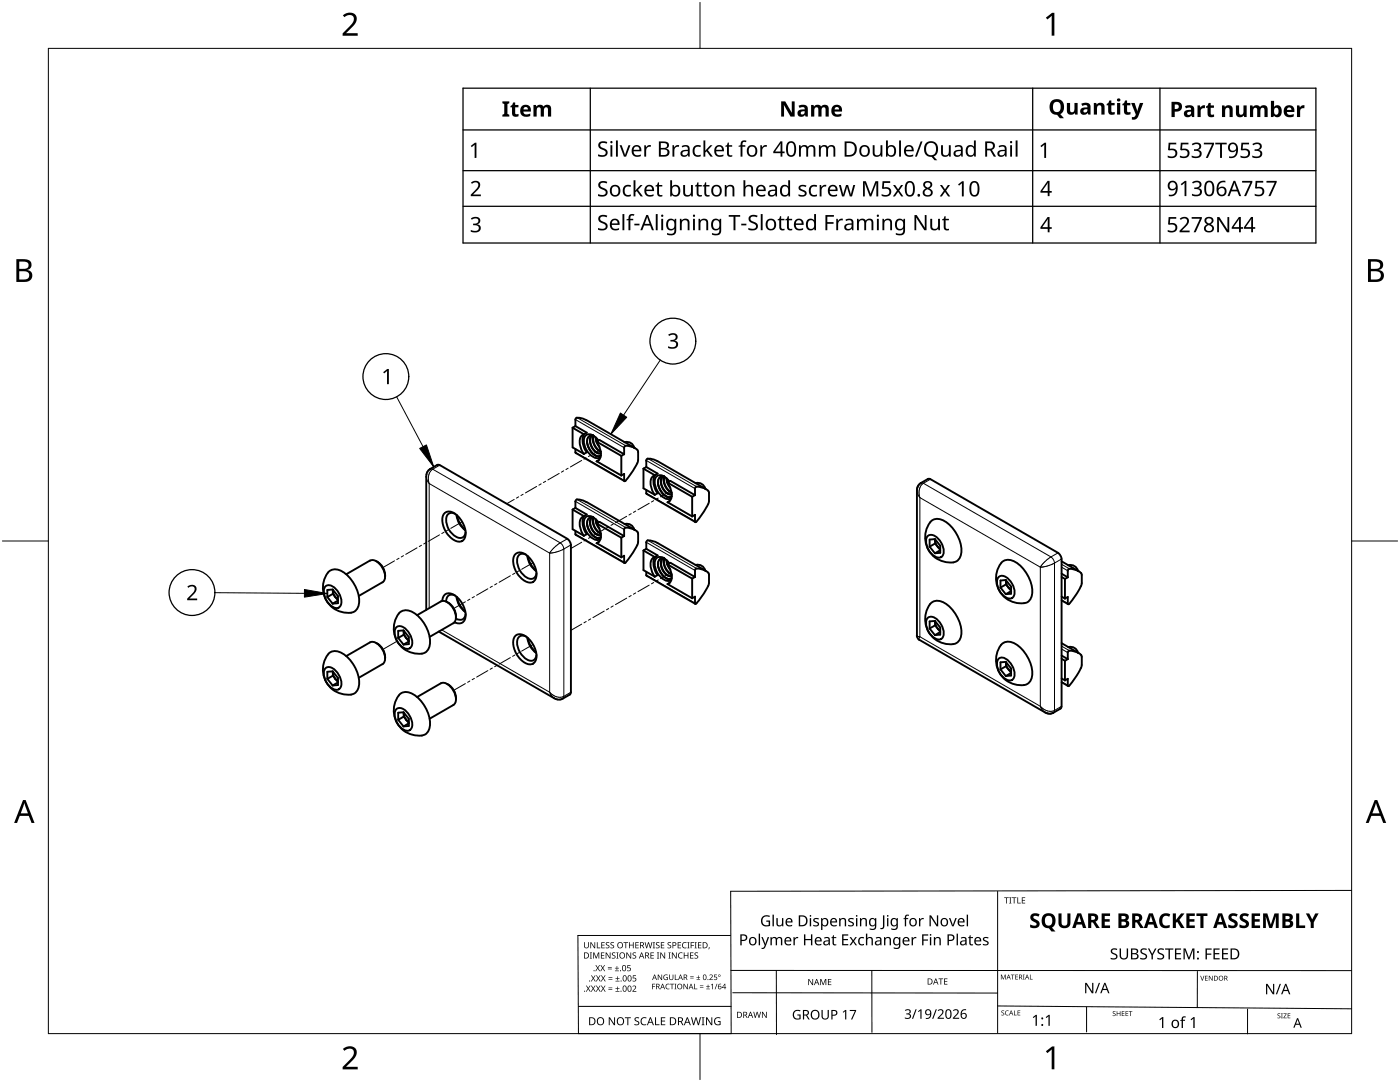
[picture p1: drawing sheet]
<svg xmlns="http://www.w3.org/2000/svg" width="279mm" height="216mm" viewBox="0 0 279 216" stroke-linecap="round" stroke-linejoin="round" font-family="sans-serif">
<g fill="none" stroke="#000" stroke-width=".38">
<path d="M87.2 92.8h.6M87.3 92.8l-1.8 1-.3 .5-.1 .6v26.8M87.8 92.8l25.6 14.8 .4 .7 .1 .5M114.3 85.4v3.9l2.2 1.3 .6-.3a3.3 3.3 0 0 1-.4-3.7M114.8 90.3l.1 .1 9.7 5.6M114.8 83.7l.1-.2a2.02 2.02 0 0 1 2.1 .4M114.8 85l2.3 1.3-.6 .4-2.2-1.3M114.8 85l-.5 .4M114.8 83.7v1.3M114.8 89.6v.6M116.5 86.7h-.1a1.8 1.8 0 0 0-.6 2.3l.7 1.6M117.1 83.8l9.7 5.6"/>
<path d="M117.2 88.1h.1M117.2 88.1a2.99 2.99 0 0 0 2.3 2.9l.4-.2M117.2 88.3a3.7 3.7 0 0 0 1.8 2.7M118.1 86.9a.98 .98 0 0 0-.9 1.2M118.1 86.9h.1M118.1 86.9a2.37 2.37 0 0 0 .7 3.2l.7 .4 .4-.1M118.1 86.9h.2M118.1 86.9a2.5 2.5 0 0 0 1.6 3.6l.2-.1M118.3 86.9l.1 1.2M118.3 86.9h.1M118.4 86.9l-.3-.1 .3 .1M118.4 86.9l.1 .1"/>
<path d="M118.4 87a2.83 2.83 0 0 0 1.5 3.1M118.4 87a2.88 2.88 0 0 0 1.5 3.1M118.8 87.2a3.2 3.2 0 0 0 .8 2M118.9 87.3l.2 .9M119 88.1a3.6 3.6 0 0 1 .6 3.6l-.6 .4M119.1 87.4l.1 .6M119.3 87.7l.1 .3M119.4 87.9a1.98 1.98 0 0 0-2.3-1.1 2.3 2.3 0 0 0 0 3 2.36 2.36 0 0 0 2.6 1.5l.1-.1M119.5 91.8l-.4 .2 4.9 2.9M124 91v3.9M124 94.9l.6-.3v1.3M124.5 89.4l.2-.4a2.94 2.94 0 0 1 2.6 1v.2"/>
<path d="M124.6 89.3v1.3M124.6 90.6l-.6 .4M124.6 90.6l-5-2.8-.5 .3 4.9 2.9M124.6 88.3l.1-.1a1.51 1.51 0 0 1 1.9 1.2M127.3 91.8l-.3 .9-1.1 1.9-1.1 1.3-.2 .1-.1-.1M127.4 90.2v1.6M128.4 93.5v3.9l2.3 1.3 .5-.3M128.9 98.4l9.9 5.8M128.9 91.9l.1-.2a2.07 2.07 0 0 1 2.2 .3M129 93.2l2.2 1.3-.5 .3-2.3-1.3M129 93.2l-.6 .3M129 91.9v1.3"/>
<path d="M129 97.8v.6M130.6 94.8v.1a1.8 1.8 0 0 0-.7 2.3l.7 1.6M130.8 94.7a3.4 3.4 0 0 0 .4 3.7M131.2 92l9.7 5.6M131.3 96.3h.1M131.3 96.3v.1M131.3 96.4a3.3 3.3 0 0 0 1.9 2.7M131.3 96.4a3.7 3.7 0 0 0 1.9 2.7M132.3 95.1a2.53 2.53 0 0 0 1.6 3.5h.1a2.02 2.02 0 0 1-2-1.9l-.1-1zM132.3 95.1a.97 .97 0 0 0-1 1.2M132.3 95.1h.1M132.4 95.1l.2 1.2"/>
<path d="M132.4 95.1h.1M132.5 95.1l-.2-.2 .2 .2M132.5 95.1l.2 .1M132.5 95.1a2.83 2.83 0 0 0 1.5 3.2M132.6 95.1a2.88 2.88 0 0 0 1.4 3.1M133 95.4a3.2 3.2 0 0 0 .8 2M133.1 95.5l.2 .8M133.2 95.6l.2 .6M133.2 96.3a3.5 3.5 0 0 1 .5 3.5l-.5 .4M133.2 96.3l.6-.3 4.9 2.8M133.2 96.3l4.9 2.8M133.4 95.8l.1 .3"/>
<path d="M133.6 96.1a1.96 1.96 0 0 0-2.4-1.1 2.3 2.3 0 0 0 0 3 2.37 2.37 0 0 0 2.6 1.5l.2-.1M133.6 100l-.4 .2M134.1 99l-.4 .2-.5-.1M138.1 99.1v3.9M138.7 97.5l.2-.3a2.95 2.95 0 0 1 2.6 .9v2.1l-.2 .4-1.6 2.6-.7 .9-.3 .1v-.1M138.7 97.5v1.3M138.7 98.8l-.6 .3M138.8 96.4a1.56 1.56 0 0 1 2 1.1M183.7 96.4a1.71 1.71 0 0 0-.7 1.5v28.9M183.8 96.4h-.1M185.2 95.6h.5M185.2 95.6l-1.5 .8"/>
<path d="M185.7 95.6l25.5 14.7M64.8 117.1a1.25 1.25 0 0 1 2 .2 3.4 3.4 0 0 1 1.1 3.7 1.06 1.06 0 0 1-1.5 .1 3.4 3.4 0 0 1-1.6-4zM65.3 119.1v-1.4l1.1-.1 1 1.3v1.5l-1 .1M65.3 119.1l1.1 1.4M65.6 114.1a2.13 2.13 0 0 1 2.7-.1 7.3 7.3 0 0 1 3.3 6.6 2.13 2.13 0 0 1-2.8 1.6 5 5 0 0 1-3.2-8.1zM66.4 117.7v.1zM66.4 117.8a2.24 2.24 0 0 0 1 1.8M66.4 118.5l1 1.3M66.4 117.8v.7M66.4 118.5l-1.1 .6M67.4 119.8l-1 .7M73.8 111.9a2.1 2.1 0 0 1 2.5 1.4 2.16 2.16 0 0 1 0 2.9l-4.7 2.7"/>
<path d="M73.8 111.8l-4.7 2.8M75.1 112a3.2 3.2 0 0 1 1.7 2.7M76.9 114.7v.3M88.3 119.9a1.46 1.46 0 0 1 .9-1.5 1.46 1.46 0 0 1 1.7 .5 4.8 4.8 0 0 1 1.9 4.6 1.39 1.39 0 0 1-2.1 .7M88.6 102.5a1.83 1.83 0 0 1 2.8 .5 4.1 4.1 0 0 1 1.2 4.6 1.85 1.85 0 0 1-2.8-.4 4.1 4.1 0 0 1-1.2-4.7zM90.8 118.8a1.16 1.16 0 0 0-1.3 0 1.16 1.16 0 0 0-.5 1.3M90.8 102.5a1.14 1.14 0 0 0-1.3 0 1.14 1.14 0 0 0-.5 1.2 3.7 3.7 0 0 0 2.9 3.7 1.13 1.13 0 0 0 1-1.2M91.1 119.1a4.3 4.3 0 0 0 1.8 3M91.1 102.7a4.3 4.3 0 0 0 1.8 3.1M91.1 119.1a5.7 5.7 0 0 0 1.7 2.9M91.1 102.8a6 6 0 0 0 1.7 2.9M102.8 110.7a1.83 1.83 0 0 1 2.7 .4 4.1 4.1 0 0 1 1.2 4.7 1.85 1.85 0 0 1-2.7-.4 4.1 4.1 0 0 1-1.2-4.7z"/>
<path d="M104.9 110.7l-.3-.2a1.13 1.13 0 0 0-1.4 1.4 3.7 3.7 0 0 0 2.9 3.6 1.13 1.13 0 0 0 1-1.2M105.2 110.9a4.1 4.1 0 0 0 1.8 3.1M105.3 111a6 6 0 0 0 1.7 2.9M113.9 108.7v29.4M114.3 101.7v3.9l2.2 1.3 .6-.3a3.3 3.3 0 0 1-.4-3.7M114.8 106.6l9.8 5.7M114.8 100.1l.3-.4 1.2 .2 .7 .3M114.8 100v1.4M114.8 105.9v.7M114.8 101.4l2.3 1.3-.6 .3-2.2-1.3M114.8 101.4l-.5 .3M116.5 103h-.1a1.8 1.8 0 0 0-.6 2.3l.7 1.6"/>
<path d="M117.1 100.2l9.7 5.6M117.2 104.4v.1M117.2 104.5a3.4 3.4 0 0 0 1.8 2.8M117.2 104.6a3.7 3.7 0 0 0 1.8 2.7M118.1 103.2a.98 .98 0 0 0-.9 1.2M118.1 103.2h.1M118.1 103.1l.3 .1-.3-.1M118.1 103.2a2.37 2.37 0 0 0 .7 3.3l.7 .3h.4a2.41 2.41 0 0 1-2.1-2.6l.1-.6 .2-.4M118.1 103.2l.2 .1M118.3 103.3l.1 1.2M118.3 103.3h.1M118.4 103.3h.1"/>
<path d="M118.4 103.3a2.83 2.83 0 0 0 1.5 3.2M118.4 103.3a2.88 2.88 0 0 0 1.5 3.1M118.8 103.6a3.2 3.2 0 0 0 .8 2M118.9 103.6l.2 .9M119 104.5a3.4 3.4 0 0 1 .6 3.5l-.6 .4M119.1 103.8l.1 .6M119.3 104l.1 .3M119.4 104.3a2.04 2.04 0 0 0-2.3-1.2 2.36 2.36 0 0 0 0 3 2.38 2.38 0 0 0 2.6 1.6l.1-.2M119.5 108.1l-.4 .3 4.9 2.8M119.9 107.2l-.3 .1h-.6M124 107.3v3.9M124 111.2l.6-.3v1.3"/>
<path d="M124.5 105.7l.1-.2a2.14 2.14 0 0 1 2.1 .3l.6 .4v.3M124.6 105.7v1.3M124.6 107l-.6 .3M124.6 107l-5-2.9-.5 .4 4.9 2.8M124.6 104.6h.1a1.51 1.51 0 0 1 1.9 1.1M127.3 108.2l-.3 .8-1.1 1.9-1.1 1.4-.2 .1-.1-.2M127.4 106.5v1.6M128.4 109.8v4l2.3 1.3 .5-.4M128.9 114.8l9.9 5.7M128.9 108.2l.4-.4 1.5 .4 10.1 5.7M129 109.5l2.2 1.3-.5 .4-2.3-1.4M129 108.2v1.3"/>
<path d="M129 114.1v.6M129 109.5l-.6 .3M130.6 111.2a1.79 1.79 0 0 0-.7 2.3l.7 1.6M130.8 111.1a3.4 3.4 0 0 0 .4 3.7M131.3 112.6h.1M131.3 112.6v.2M131.3 112.8a3.3 3.3 0 0 0 1.9 2.7M131.3 112.8a3.7 3.7 0 0 0 1.9 2.7M132.2 111.3l.3 .1M132.3 111.3l.2 .1M132.3 111.4a2.53 2.53 0 0 0 1.6 3.6l.1-.1a2.02 2.02 0 0 1-2-1.8l-.1-1zM132.3 111.4a.97 .97 0 0 0-1 1.2"/>
<path d="M132.3 111.4h.1M132.4 111.4l.2 1.2M132.4 111.4h.1M132.5 111.4l.2 .1M132.5 111.4a2.83 2.83 0 0 0 1.5 3.2M132.6 111.5a2.88 2.88 0 0 0 1.4 3.1M133 111.7a3.2 3.2 0 0 0 .8 2M133.1 111.8l.2 .9M133.2 111.9l.2 .6M133.2 112.6a3.5 3.5 0 0 1 .5 3.6l-.5 .3M133.2 100.2l4.9 2.8M133.2 116.5l4.9 2.9"/>
<path d="M133.4 112.2l.1 .3M133.6 112.4a2.02 2.02 0 0 0-2.4-1.1 2.37 2.37 0 0 0 0 3 2.4 2.4 0 0 0 2.6 1.5l.2-.1M133.6 116.3l-.4 .2M134.1 115.3l-.4 .2h-.5M138.1 115.5v3.9M138.1 103l.6-.3v1.3M138.1 119.4l.6-.3v1.3M138.7 113.8v-.2a2.12 2.12 0 0 1 2.2 .4l.5 .3 .1 .4M138.7 115.1l-4.9-2.8-.6 .3 4.9 2.9M138.7 113.8v1.3M138.7 115.1l-.6 .4M138.8 112.7a1.56 1.56 0 0 1 2 1.2"/>
<path d="M141.5 116.3l-.6 1.4a9.4 9.4 0 0 1-2.2 2.8v-.1M141.5 114.6v1.7M185 107.1a1.27 1.27 0 0 1 2 .2 3.4 3.4 0 0 1 1.1 3.6 1.26 1.26 0 0 1-2-.2 3.3 3.3 0 0 1-1.1-3.6zM185.5 109.1v-1.4l1.1-.1 1 1.3v1.4l-1 .1M185.5 109.1l1.1 1.3M185.8 104a2.07 2.07 0 0 1 2.7 0 7.3 7.3 0 0 1 3.3 6.5 2.13 2.13 0 0 1-2.8 1.7 5 5 0 0 1-3.2-8.2zM186.6 107.7a2.17 2.17 0 0 0 1 1.9M186.6 108.4l-1.1 .7M186.6 108.4l1 1.3M186.6 107.6v.8M187.6 109.8l-1 .6M199.2 115.3a1.25 1.25 0 0 1 2 .1 3.4 3.4 0 0 1 1.1 3.7 1.24 1.24 0 0 1-2-.2 3.3 3.3 0 0 1-1.1-3.6z"/>
<path d="M199.7 117.2v-1.4l1-.1 1.1 1.4v1.4l-1.1 .1M199.7 117.2l1 1.4M199.9 112.2a2.08 2.08 0 0 1 2.8 0 7.4 7.4 0 0 1 3.3 6.5 2.11 2.11 0 0 1-2.9 1.6 5 5 0 0 1-3.2-8.1zM200.8 115.9h.1M200.7 115.9a2.24 2.24 0 0 0 1.1 1.8M200.8 116.6l1 1.3M200.8 115.9v.7M200.8 116.6l-1.1 .6M201.8 118l-1.1 .6M211.1 110.3l.4 .3 .4 .9-.1 29.5-.1 .4-1.8 1h-.6l-.6-.2-25.2-14.5M211.9 119.8l1.3 .8M211.9 119.1l.6 .3"/>
<path d="M211.9 115.1l.6 .4M211.9 112l3.4 2M211.9 114.5l1.2 .7M212.5 115.5v3.9M212.5 119.4l.6-.3v1.3M213.1 113.9l.2-.4a2.87 2.87 0 0 1 2.6 1v.2M213.1 113.9v1.3M213.1 115.2l-.6 .3M213.2 112.8a1.54 1.54 0 0 1 1.9 1.1M215.9 116.4l-.4 1.1-1.1 1.7-1 1.3-.3 .1v-.2M215.9 114.7v1.7M64.8 133.5a1.26 1.26 0 0 1 2 .2 3.4 3.4 0 0 1 1.1 3.6 1.24 1.24 0 0 1-2-.2 3.3 3.3 0 0 1-1.1-3.6z"/>
<path d="M65.3 135.5v-1.5h1.1l1 1.3v1.4l-1 .1M65.3 135.5l1.1 1.3M65.6 130.4a2.07 2.07 0 0 1 2.7 0 7.3 7.3 0 0 1 3.3 6.5 2.12 2.12 0 0 1-2.8 1.7 5 5 0 0 1-3.2-8.2zM66.4 134.8l1 1.3M66.4 134.8v-.7a2.21 2.21 0 0 0 1 1.8M66.4 134.8l-1.1 .7M67.4 136.2l-1 .6M69.1 130.9l4.7-2.7a2.16 2.16 0 0 1 2.5 1.4 2.21 2.21 0 0 1 0 2.9M75.1 128.3a3.2 3.2 0 0 1 1.7 2.7M76.3 132.5l-4.7 2.7M76.9 131v.4M79 125.3a1.26 1.26 0 0 1 2 .2 3.4 3.4 0 0 1 1 3.6 1.24 1.24 0 0 1-1.9-.2 3.3 3.3 0 0 1-1.1-3.6z"/>
<path d="M79.5 127.3l1 1.3M79.5 127.3v-1.4l1-.1 1.1 1.3v1.4l-1.1 .1M79.7 122.2a2.15 2.15 0 0 1 2.8 0 7.3 7.3 0 0 1 3.3 6.5 2.12 2.12 0 0 1-2.9 1.7 5 5 0 0 1-3.2-8.2zM79.7 138.6a2.07 2.07 0 0 1 2.8-.1 7.3 7.3 0 0 1 3.3 6.6 2.12 2.12 0 0 1-2.9 1.6 5 5 0 0 1-3.2-8.1zM80.6 125.9a2.2 2.2 0 0 0 1 1.9M80.6 126.7l1 1.2M80.6 125.8v.9M80.6 126.7l-1.1 .6M81.6 128l-1.1 .6M87.6 126l23.2 13.4 .5 .2h.6l1.8-1M88 120a2.17 2.17 0 0 1 2.5 1.5 2.2 2.2 0 0 1 0 2.9M88 136.4a2.15 2.15 0 0 1 2.5 1.4 2.14 2.14 0 0 1 0 2.9"/>
<path d="M88 120l-4.8 2.8M88 136.3l-4.8 2.8M89.2 120.1a3.2 3.2 0 0 1 1.8 2.8M89.2 136.5a3.2 3.2 0 0 1 1.8 2.7M90.5 124.3l-4.8 2.8M91 122.8v.4M91 139.2v.3M92.9 122.5a1.18 1.18 0 0 1-.6 1.1 1.18 1.18 0 0 1-1.3-.2M102.8 127a1.84 1.84 0 0 1 2.7 .4 4.1 4.1 0 0 1 1.2 4.7 1.84 1.84 0 0 1-2.7-.4 4.1 4.1 0 0 1-1.2-4.7zM104.9 127a1.15 1.15 0 0 0-1.2 0 1.15 1.15 0 0 0-.5 1.2 3.8 3.8 0 0 0 2.9 3.7 1.14 1.14 0 0 0 1-1.2M105.2 127.2a4.3 4.3 0 0 0 1.8 3.1M105.3 127.3a5.7 5.7 0 0 0 1.7 2.9"/>
<path d="M113.9 138.1l-.2 .5M183 126.8l.1 .5 .4 .4M185 123.4a1.27 1.27 0 0 1 2 .2 3.4 3.4 0 0 1 1.1 3.6 1.25 1.25 0 0 1-2-.2 3.3 3.3 0 0 1-1.1-3.6zM185.5 125.4v-1.4l1.1-.1 1 1.3v1.4l-1 .1M185.5 125.4l1.1 1.3M185.8 120.4a2.12 2.12 0 0 1 2.7-.1 7.4 7.4 0 0 1 3.3 6.5 2.13 2.13 0 0 1-2.8 1.7 5 5 0 0 1-3.2-8.1zM186.6 124a2.18 2.18 0 0 0 1 1.9M186.6 124.8l-1.1 .6M186.6 124v.8M186.6 124.8l1 1.2M187.6 126.1l-1 .6M199.2 131.6a1.24 1.24 0 0 1 2 .2 3.4 3.4 0 0 1 1.1 3.6 1.24 1.24 0 0 1-2-.2 3.3 3.3 0 0 1-1.1-3.6z"/>
<path d="M199.7 133.6v-1.4l1-.1 1.1 1.3v1.4l-1.1 .1M199.7 133.6l1 1.3M199.9 128.5a2.12 2.12 0 0 1 2.8 0 7.4 7.4 0 0 1 3.3 6.5 2.13 2.13 0 0 1-2.9 1.7 5 5 0 0 1-3.2-8.2zM200.7 132.2h.1a2.17 2.17 0 0 0 1 1.9M200.8 132.1v.8M200.8 132.9l1 1.3M200.8 132.9l-1.1 .7M201.8 134.3l-1.1 .6M211.9 136.1l1.3 .8M211.9 135.4l.6 .4M211.9 131.5l.6 .3M211.9 128.3l3.4 2"/>
<path d="M211.9 130.8l1.2 .7M212.5 131.8v4M212.5 135.8l.6-.4v1.3M213.1 130.2l.2-.3a2.89 2.89 0 0 1 2.6 1v.2M213.1 130.2v1.3M213.1 131.5l-.6 .3M213.2 129.1a1.55 1.55 0 0 1 1.9 1.2M215.9 132.7l-.4 1.1-1.1 1.7-1 1.3-.3 .1v-.1M215.9 131v1.7M79 141.7a1.26 1.26 0 0 1 2 .1 3.4 3.4 0 0 1 1 3.6 1.24 1.24 0 0 1-1.9-.1 3.3 3.3 0 0 1-1.1-3.6zM79.5 143.6l1 1.3M79.5 143.6v-1.4l1-.1 1.1 1.3v1.5h-1.1"/>
<path d="M80.6 143l1 1.3M80.6 143v-.8a2.2 2.2 0 0 0 1 1.9M80.6 143l-1.1 .6M81.6 144.3l-1.1 .6M90.5 140.7l-4.8 2.7"/>
</g>
<g fill="none" stroke="#000" stroke-width=".2">
<path d="M85.1 95.1l.1 .7 .5 .7M85.7 96.5l24 13.9M85.7 96.5v24.9M85.9 93.6h.5M86.4 93.6a2.48 2.48 0 0 0-.7 2.9M86.4 93.6l25.4 14.7M87.8 92.8l-1.4 .8M114.8 90.2l9.8 5.7M114.8 83.7l9.8 5.6M115.1 83.3l9.8 5.6M115.1 99.7l9.8 5.6M129 98.4l9.7 5.6"/>
<path d="M129 91.9l9.7 5.6M129.3 91.5l9.7 5.6M183 97.9l.1 .7 .5 .7M183.6 99.3v27.8M183.6 99.3l24 13.9M183.8 96.4h.5M184.3 96.4a2.52 2.52 0 0 0-.7 2.9M184.3 96.4l25.4 14.7M185.7 95.6l-1.4 .8M109.7 110.4v27.7M111.8 108.3l.5 .6 .2 .7M111.8 108.3l-1.2 1-.9 1.1"/>
<path d="M112.5 109.5l-1.4 .6-1.4 .3M112.5 109.5v29.4M113.2 107.5l-1.4 .8M113.9 108.7l-1.4 .8M114.8 106.6l9.8 5.6M114.8 100l9.8 5.7M129 114.7l9.7 5.7M129 108.2l9.7 5.6M129.3 107.8l9.7 5.6M207.6 113.2v27.7M209.7 111.2l.5 .5 .2 .7M209.7 111.1l-1.2 1-.9 1.1"/>
<path d="M210.4 112.4l-1.4 .5-1.4 .3M210.4 112.4v29.3M211.2 110.3l-1.5 .8M211.9 111.5l-1.5 .9M211.9 119.7l1.2 .7M211.9 113.2l1.2 .7M211.9 112.6l1.5 .9M88.2 125.7l21.5 12.4M109.7 138.1a2.53 2.53 0 0 0 2.8 .8M109.7 138.1l.4 .7 .5 .5M112.5 139l-.2 .4M113.9 138.1l-1.4 .8"/>
<path d="M183 126.8l.1 .2 .5 .1M183.6 127.1l24 13.8M183.6 127.1l-.2 .3 .1 .3M211.9 136l1.2 .7M211.9 129.5l1.2 .7M211.9 128.9l1.5 .9M207.6 140.9l.2 .2a2.48 2.48 0 0 0 2.6 .6M207.6 140.9l.4 .7 .5 .5M210.4 141.8l-.2 .4M211.9 140.9l-1.5 .8"/>
</g>
<g fill="none" stroke="#000" stroke-width=".2">
<path d="M102.6 99.7l-1.5 .8M103.5 99.1l-.4 .3M104.4 98.6l-.4 .3M107.1 97.1l-2.2 1.3M108 96.5l-.4 .3M108.9 96l-.5 .3M111.6 94.5l-2.3 1.3M112.5 94l-.5 .2M113.4 93.4l-.5 .3M116.1 91.9l-2.3 1.3M117 91.4l-.5 .2M117.9 90.8l-.5 .3"/>
<path d="M119.8 89.7l-1.5 .9M130.5 99.9l-.5 .3M131.4 99.4l-.5 .2M134 97.9l-2.2 1.2M78.7 111.9l-2.3 1.3M79.6 111.4l-.4 .3M80.5 110.9l-.4 .2M83.2 109.3l-2.2 1.3M84.1 108.8l-.4 .3M85 108.3l-.4 .2M87.7 106.7l-2.2 1.3M88.6 106.2l-.4 .3"/>
<path d="M89.5 105.7l-.4 .2M92.3 104.1l-2.3 1.3M93.8 119.6l-.5 .2M94.7 119l-.5 .3M97.4 117.5l-2.3 1.3M98.3 117l-.5 .2M99.2 116.4l-.5 .3M101.9 114.9l-2.3 1.3M102.8 114.4l-.5 .2M103.7 113.9l-.5 .2M106.4 112.3l-2.3 1.3M106.9 113.5l-.2 .1"/>
<path d="M116.1 108.2l-2.2 1.2M117 107.7l-.5 .2M117.9 107.2l-.5 .2M120.6 105.6l-2.3 1.3M121.5 105.1l-.5 .3M122.4 104.6l-.5 .2M125.1 103l-2.3 1.3M125.1 119.3l-2.3 1.3M126 102.5l-.5 .3M126 118.8l-.5 .3M126.9 102l-.5 .2M126.9 118.3l-.5 .3"/>
<path d="M129.6 100.4l-2.3 1.3M129.6 116.8l-2.3 1.3M130.5 116.2l-.5 .3M131.4 115.7l-.5 .3M134 114.2l-2.2 1.3M79.3 127.9l-2.9 1.7M92.9 136.4l-2.3 1.3M92.9 120.1l-2.3 1.3M93.8 135.9l-.5 .2M94.7 135.4l-.5 .2M97.4 133.8l-2.3 1.3M98.3 133.3l-.5 .3"/>
<path d="M99.2 132.8l-.5 .2M101.9 131.2l-2.3 1.3M102.8 130.7l-.5 .3M103.7 130.2l-.5 .2M106.4 128.6l-2.3 1.3M116.1 124.5l-2.2 1.3M117 124l-.5 .3M117.9 123.5l-.5 .3M120.6 121.9l-2.3 1.3M121.5 121.4l-.5 .3M122.4 120.9l-.5 .3"/>
</g>
<path d="M9.7 9.7h260v196.5h-260z" fill="none" stroke="#000" stroke-width=".2"/>
<path d="M139.7 .5v9.2M.5 108h9.2M269.7 108h9.2M139.7 206.2v9.2" fill="none" stroke="#000" stroke-width=".2"/>
<g fill="#000">
<path d="M68.4 3.1a1.64 1.64 0 0 1 2.8 .4 2.52 2.52 0 0 1-1.2 2.2l-.9 .9h2.3v.5h-3v-.4l1.2-1.2a1.95 1.95 0 0 0 .9-2.2 1.23 1.23 0 0 0-1.8 .1zM208.7 3.5l1.3-.9h.4v4.5h-.5v-4l-.9 .8zM68.4 209.3a1.64 1.64 0 0 1 2.8 .4 2.52 2.52 0 0 1-1.2 2.2l-.9 1h2.3v.5h-3v-.5l1.2-1.2a1.95 1.95 0 0 0 .9-2.1 1.23 1.23 0 0 0-1.8 .1zM208.7 209.8l1.3-1h.4v4.6h-.5v-4l-.9 .7z"/>
<path d="M3.3 51.7h1.3a1.28 1.28 0 0 1 1.7 1.3 1.04 1.04 0 0 1-.9 .9 1.23 1.23 0 0 1 1 1.5 1.23 1.23 0 0 1-1.5 .9h-1.6zM3.8 54.1v1.7h1a.86 .86 0 0 0 1-.9 .86 .86 0 0 0-1.1-.8zM3.8 52.2v1.4h.9a.78 .78 0 0 0 1-.7 .78 .78 0 0 0-1.1-.7z"/>
<path d="M273 51.7h1.3a1.28 1.28 0 0 1 1.7 1.3 1.04 1.04 0 0 1-.8 .9 1.23 1.23 0 0 1 1 1.5 1.23 1.23 0 0 1-1.6 .9h-1.6zM273.6 54.1v1.7h.9a.86 .86 0 0 0 1.1-.9 .86 .86 0 0 0-1.1-.8zM273.6 52.2v1.4h.8a.78 .78 0 0 0 1-.7 .78 .78 0 0 0-1.1-.7z"/>
<path d="M4.6 159.6h.5l1.8 4.6h-.6l-.6-1.4h-1.8l-.5 1.4h-.6zM4.8 160.2l-.7 2.1h1.5z"/>
<path d="M274.3 159.6h.6l1.7 4.6h-.6l-.5-1.4h-1.8l-.6 1.4h-.5zM274.6 160.2l-.7 2.1h1.4z"/>
</g>
<path d="M199.1 177.9v28.2M269.7 177.7l-123.9 .1 .1 28.4h-30.5l-.1-19.5h30.5M145.9 193.6l123.8 .1M146.2 198.1l52.9 .1M154.9 193.6l.1 12.8M174 193.6v12.4M239 193.8l-.1 7.3M145.9 200.8h-30.5M199.1 200.7l70.6 .6M216.8 201v4.9M249 201.3v5" fill="none" stroke="#000" stroke-width=".2"/>
<g fill="#000">
<path d="M116.6 188h.1v.8a.32 .32 0 0 0 .3 .3 .32 .32 0 0 0 .3-.3v-.8h.2v.8a.47 .47 0 0 1-.5 .4 .47 .47 0 0 1-.4-.4zM116.9 196.7h.2l.3 .4 .3-.4h.2l-.4 .5 .4 .7h-.2l-.3-.5-.3 .5h-.2l.4-.7zM117.7 190h.4l-.1 .2v.9l.1 .2h-.4l.2-.2v-.9zM117.8 188h.2l.6 1v-1h.2v1.2h-.2l-.7-1 .1 1h-.2zM117.9 196.7h.2l.3 .4 .3-.4h.2l-.4 .5 .4 .7h-.2l-.3-.5-.3 .5h-.2l.4-.7zM117.9 194.6h.2l.3 .5 .3-.5h.2l-.4 .6 .4 .6h-.2l-.3-.5-.3 .5h-.2l.4-.6zM118.4 190h.2l.4 1 .4-1h.2v1.3h-.2l.1-1.1-.5 1.1h-.1l-.4-1.1v1.1h-.1zM119.1 188h.2v1.1h.5v.1h-.7zM118.8 192.6h.2l.3 .5 .3-.5h.1l-.3 .6 .4 .6h-.2l-.3-.5-.3 .5h-.2l.4-.6zM118.9 196.7h.2l.3 .4 .3-.4h.2l-.4 .5 .4 .7h-.2l-.3-.5-.3 .5h-.2l.4-.7zM118.9 194.6h.2l.3 .5 .3-.5h.2l-.4 .6 .4 .6h-.2l-.3-.5-.3 .5h-.2l.4-.6zM119.9 190h.7v.2h-.5v.4h.5v.1h-.5v.4h.5v.2h-.7z"/>
<path d="M120 188h.7v.1h-.5v.4h.5v.1h-.5v.5h.5v.1h-.7zM119.8 192.6h.2l.3 .5 .3-.5h.1l-.3 .6 .4 .6h-.2l-.3-.5-.3 .5h-.2l.4-.6zM119.9 196.7h.2l.3 .4 .3-.4h.1l-.3 .5 .4 .7h-.2l-.3-.5-.3 .5h-.2l.4-.7zM119.9 194.6h.2l.3 .5 .3-.5h.2l-.4 .6 .4 .6h-.2l-.3-.5-.3 .5h-.2l.4-.6zM121.3 193.3h.8v.1h-.8zM121.3 193h.8v.1h-.8zM121.4 197.4h.8v.1h-.8zM121.4 197.1h.8v.1h-.8zM121.4 195.3h.8v.2h-.8zM121.4 195h.8v.1h-.8zM120.9 188.1l.5-.1 .2 .1v.1a.25 .25 0 0 0-.4-.1 .25 .25 0 0 0 0 .4 .42 .42 0 0 1 .4 .5 .42 .42 0 0 1-.7 .2v-.2l.1 .1a.27 .27 0 0 0 .5-.2 .27 .27 0 0 0-.4-.3l-.2-.2zM120.9 190h.1l.7 1.1v-1.1h.1v1.3h-.1l-.7-1v1h-.1z"/>
<path d="M121.9 188.1l.4-.1 .2 .1v.1a.25 .25 0 0 0-.4-.1 .25 .25 0 0 0 0 .4 .42 .42 0 0 1 .5 .5 .42 .42 0 0 1-.7 .2l-.1-.2 .2 .1a.27 .27 0 0 0 .4-.2 .27 .27 0 0 0-.3-.3l-.3-.2zM122.7 193.7h.8v.1h-.8zM122.8 197.8h.8v.1h-.8zM122.8 195.7h.8v.1h-.8zM122.2 190.2l.4-.2 .2 .1v.1a.25 .25 0 0 0-.4-.1 .25 .25 0 0 0 0 .4l.4 .2v.3l-.2 .3-.5-.1v-.1h.2a.27 .27 0 0 0 .4-.1 .27 .27 0 0 0-.4-.3l-.2-.2zM123.1 192.8h.1v.3h.3v.1h-.3v.4h-.1v-.4h-.4v-.1h.4zM123.2 196.9h.1v.3h.3v.1h-.3v.4h-.1v-.4h-.4v-.1h.4zM123.2 194.8h.1v.4h.3v.1h-.3v.3h-.1v-.3h-.4v-.1h.4zM123 190h.4l-.1 .2v.9l.1 .2h-.4l.1-.2v-.9zM124.4 188h.9v.1h-.3v1.1h-.2v-1.1h-.4zM125.2 192.6h.6v.1h-.5v.4a.4 .4 0 0 1 .6 .1 .4 .4 0 0 1-.2 .6 .4 .4 0 0 1-.6-.2 .31 .31 0 0 0 .6 .1 .31 .31 0 0 0-.2-.5l-.3-.1zM125 190h.2l.6 1.1v-1.1h.2v1.3h-.2l-.7-1v1h-.1z"/>
<path d="M125.5 188h.2v.5h.6v-.5h.2v1.2h-.2v-.5h-.6v.5h-.2zM126.3 194.6h.6v.2h-.5v.3a.4 .4 0 0 1 .6 .2 .4 .4 0 0 1-.2 .5 .4 .4 0 0 1-.6-.2 .31 .31 0 0 0 .5 .1 .31 .31 0 0 0-.1-.5h-.3zM126.3 190.2l.4-.2 .3 .1-.1 .1a.25 .25 0 0 0-.4-.1 .25 .25 0 0 0 0 .4l.4 .2 .1 .3-.3 .3-.5-.1v-.1h.2a.27 .27 0 0 0 .4-.1 .27 .27 0 0 0-.3-.3l-.3-.2zM126.2 196.8a.44 .44 0 0 1 .7 0 .44 .44 0 0 1-.3 .7l-.2 .2h.6v.2h-.8l.3-.5a.33 .33 0 0 0 .3-.3 .33 .33 0 0 0-.3-.3l-.2 .1zM126.8 188h.7v.1h-.6v.4h.5v.1h-.5v.5h.6v.1h-.7zM128.7 188h.1l.3 1 .2-1h.2l.3 1 .2-1h.2l-.3 1.2h-.2l-.3-1-.3 1h-.1zM130.1 196.3h.7v.1h-.5v.4h.4v.1h-.4v.5h-.2zM129.8 190h.7v.2h-.5v.4h.5v.1h-.5v.4h.5v.2h-.7zM130.3 188h.4l-.1 .1v1l.1 .1h-.4l.1-.1v-1zM131.1 190h.4l-.1 .2v.9l.1 .2h-.4l.1-.2v-.9zM131 188.1l.4-.1 .2 .1v.1a.25 .25 0 0 0-.4-.1 .25 .25 0 0 0 0 .4 .42 .42 0 0 1 .4 .5 .42 .42 0 0 1-.7 .2v-.2l.1 .1a.27 .27 0 0 0 .5-.2 .27 .27 0 0 0-.4-.3l-.2-.2zM131.3 194.5h.1l.6 .9v-.9h.1v1.1h-.1l-.6-1v1h-.1z"/>
<path d="M131.9 188h.7v.1h-.6v.4h.5v.1h-.5v.5h.6v.1h-.7zM131.8 190h.2l.6 1.1v-1.1h.1v1.3h-.1l-.7-1v1h-.1zM132.5 194.6l.4-.2 .4 .1-.1 .1a.45 .45 0 0 0-.7 .4 .45 .45 0 0 0 .7 .4v-.3h-.3v-.1h.4v.5a.6 .6 0 0 1-.8-.1 .6 .6 0 0 1 0-.8zM133 196.4l.3-.1h.3v.2l-.3-.1a.44 .44 0 0 0-.3 .6 .44 .44 0 0 0 .6 .2 .52 .52 0 0 1-.7 0 .52 .52 0 0 1 .1-.8zM133.4 190h.5l-.2 .2v.9l.2 .2h-.5l.2-.2v-.9zM133.3 188.1l.4-.1 .2 .1v.1a.25 .25 0 0 0-.4-.1 .25 .25 0 0 0 0 .4 .4 .4 0 0 1 .5 .3 .4 .4 0 0 1-.3 .5 .4 .4 0 0 1-.5-.3l.2 .1a.27 .27 0 0 0 .4-.2 .27 .27 0 0 0-.4-.3l-.2-.2zM133.7 196.3h.8v.1h-.3v1h-.2v-1h-.3zM133.5 194.5h.2v.7a.28 .28 0 0 0 .3 .2 .28 .28 0 0 0 .2-.2v-.7h.2v.7a.42 .42 0 0 1-.4 .4 .42 .42 0 0 1-.5-.4zM134.7 194.5h.1v.9h.5v.2h-.6zM134.6 196.3h.4l-.1 .1v.9l.1 .1h-.4l.1-.1v-.9zM134.1 190h.2l.6 1.1v-1.1h.2v1.3h-.2l-.7-1v1h-.1zM135.5 190.2l.4-.2 .3 .1v.1a.49 .49 0 0 0-.7 .5 .49 .49 0 0 0 .7 .4 .52 .52 0 0 1-.7 .1 .52 .52 0 0 1-.2-.6z"/>
<path d="M135.2 188h.7v.1h-.5v.4h.5v.1h-.5v.5h.5v.1h-.7zM136.3 188.2l.4-.2 .3 .1v.1a.49 .49 0 0 0-.7 .4 .49 .49 0 0 0 .7 .5 .53 .53 0 0 1-.7 0 .53 .53 0 0 1-.2-.7zM136.4 196.3h.2l.5 .9v-.9h.2v1.1h-.2l-.6-.9v.9h-.1zM136.5 190h.1v.6h.6v-.6h.2v1.3h-.2v-.6h-.6v.6h-.1zM137.2 188h.4l-.1 .1v1l.1 .1h-.4l.1-.1v-1zM137.7 195.1h.7v.1h-.7zM137.7 194.8h.7v.1h-.7zM137.8 188h.7v.1h-.5v.5h.5v.1h-.5v.5h-.2zM137.7 190h.7v.2h-.5v.4h.5v.1h-.5v.4h.5v.2h-.7zM138.5 196.3h.2v1h.5v.1h-.7zM139 195.4h.7v.2h-.7zM138.6 188h.5l-.2 .1v1l.2 .1h-.5l.2-.1v-1z"/>
<path d="M138.7 190.2l.4-.2 .2 .1v.1a.25 .25 0 0 0-.4-.1 .25 .25 0 0 0 0 .4l.4 .2v.3l-.2 .3-.5-.1v-.1h.2a.27 .27 0 0 0 .4-.1 .27 .27 0 0 0-.4-.3l-.2-.2zM139.3 194.6h.1v.4h.3v.1h-.3v.3h-.1v-.3h-.3v-.1h.3zM139.7 197h.7v.1h-.7zM139.7 196.6h.7v.2h-.7zM139.3 188h.7v.1h-.6v.4h.5v.1h-.5v.5h.6v.1h-.7zM140.9 197.3h.8v.1h-.8zM141.3 196.5h.1v.3h.3v.1h-.3v.3h-.1v-.3h-.4v-.1h.4zM141.5 189h.1l-.2 .4zM141.6 194.6a.39 .39 0 0 1 .6 0 .39 .39 0 0 1-.2 .6l-.3 .2h.6v.2h-.7l.2-.4a.29 .29 0 0 0 .3-.4 .29 .29 0 0 0-.4-.2zM141.9 196.5l.4-.2v1.1h-.1v-1l-.2 .2zM142.5 194.5h.6v.1h-.5v.3h.2a.36 .36 0 0 1 .3 .5 .36 .36 0 0 1-.6 0 .28 .28 0 0 0 .4 0 .28 .28 0 0 0-.1-.4h-.3zM143 196.3h.2l-.4 1.1h-.2z"/>
<path d="M151.9 187h.3l.5 1.4 .5-1.4h.3l-.8 2-.4 .4-.3-.1v-.2h.4l.2-.5zM152.2 182.9l.3-.2 .7-.1 .5 .1-.2 .3a.9 .9 0 0 0-1.3 .7 .9 .9 0 0 0 1.2 .9v-.7h-.5v-.2h.8v1.1a1.19 1.19 0 0 1-1.6-.3 1.19 1.19 0 0 1 .1-1.6zM154.9 183.2h.3v1.1a.44 .44 0 0 0 .6 .3 .44 .44 0 0 0 .3-.6v-.8h.2v1.6h-.2v-.2a.63 .63 0 0 1-.7 .2 .63 .63 0 0 1-.5-.5zM153.8 187h.2v.2a.62 .62 0 0 1 1 0 .58 .58 0 0 1 .7-.2 .58 .58 0 0 1 .4 .6v1h-.2v-1a.4 .4 0 0 0-.5-.4 .4 .4 0 0 0-.3 .5v.9h-.3v-1a.41 .41 0 0 0-.5-.4 .41 .41 0 0 0-.3 .6v.8h-.2zM158.4 187h.2v.3l.3-.3h.4v.2h-.4l-.2 .3-.1 1.1h-.2zM161.6 183.2h.3v1.6h-.3zM160.5 186.4h.2v1h1.1v-1h.3v2.2h-.3v-1h-1.1v1h-.2zM161.3 195.4h.2l.6 1v-1h.2v1.2h-.2l-.7-1 .1 1h-.2zM162.4 183.3l.4-.1 .6 .1-.1 .2-.3-.1a.26 .26 0 0 0-.4 .1 .26 .26 0 0 0 .2 .3l.6 .3 .1 .3a.75 .75 0 0 1-1.2 .4v-.3l.4 .1a.32 .32 0 0 0 .5-.1 .32 .32 0 0 0-.4-.4l-.2-.1a.41 .41 0 0 1-.2-.7zM163.7 195.4h.2l.4 .9 .4-.9h.2v1.2h-.1v-1.1l-.4 1.1h-.2l-.4-1.1v1.1h-.1zM165.2 195.4h.7v.1h-.5v.4h.5v.1h-.5v.4h.5v.2h-.7zM166.3 186.6h.1v.4h.5v.2h-.5v1.1l.2 .1h.3v.2a.48 .48 0 0 1-.8-.5v-.9h-.2v-.1l.3-.1z"/>
<path d="M167.5 183.2h.2v.2a.63 .63 0 0 1 .7-.2 .63 .63 0 0 1 .5 .6v1h-.3v-1a.44 .44 0 0 0-.5-.4 .44 .44 0 0 0-.4 .6v.8h-.2zM168.1 186.4h1.2v.3h-1v.7h.9v.2h-.9v.8h1v.2h-1.2zM169.6 187h.3l.4 .6 .4-.6h.3l-.6 .8 .6 .8h-.3l-.4-.6-.5 .6h-.3l.6-.8zM169.4 183.3l.3-.1 .7 .1-.1 .2-.3-.1a.26 .26 0 0 0-.5 .1 .26 .26 0 0 0 .3 .3l.5 .3 .1 .3a.75 .75 0 0 1-1.1 .4v-.3l.4 .1a.32 .32 0 0 0 .5-.1 .32 .32 0 0 0-.4-.4l-.2-.1a.41 .41 0 0 1-.2-.7zM170.8 183.2h.3v1.6h-.3zM171.5 187.2l.6-.2h.4l-.1 .3a.6 .6 0 0 0-.9 .5 .6 .6 0 0 0 .9 .5v.3l-.4 .1a.88 .88 0 0 1-.7-.6 .88 .88 0 0 1 .2-.9zM171.6 183.2h.2l.1 .2a.63 .63 0 0 1 .7-.2 .63 .63 0 0 1 .4 .6v1h-.3v-1a.44 .44 0 0 0-.5-.4 .44 .44 0 0 0-.3 .6v.8h-.3zM172.8 186.3h.3v.9a.63 .63 0 0 1 .7-.2 .63 .63 0 0 1 .4 .6v1h-.3v-1a.44 .44 0 0 0-.5-.4 .44 .44 0 0 0-.3 .6v.8h-.3zM176.2 182.7h.3v2.1a.56 .56 0 0 1-.8 .6v-.3l.3 .1 .2-.3zM177 183.2h.3v1.6h-.3zM176.4 187h.2l.1 .2a.63 .63 0 0 1 .7-.2 .63 .63 0 0 1 .4 .6v1h-.3v-1a.44 .44 0 0 0-.5-.4 .44 .44 0 0 0-.3 .6v.8h-.3zM180.7 182.6l.3-.1h.4v.3l-.4-.1-.1 .2-.1 .3h.5v.2h-.5v1.4h-.2v-1.4h-.3l.3-.2z"/>
<path d="M181.9 187h.3v.3l.3-.3h.4v.2h-.4l-.2 .3-.1 1.1h-.3zM183.4 183.2h.2l.1 .3 .3-.3h.4l-.1 .2h-.3l-.3 .3v1.1h-.3zM184 186.4h1.2v.3h-.9v.8h.9v.2h-.9v.9h-.3zM185.6 187h.2v1.6h-.2zM185.5 182.7h.3l1.2 1.8v-1.8h.2v2.1h-.3l-1.2-1.8 .1 1.8h-.3zM186.4 187h.2v.2a.63 .63 0 0 1 .7-.2 .63 .63 0 0 1 .5 .6v1h-.3v-1a.44 .44 0 0 0-.6-.4 .44 .44 0 0 0-.3 .6v.8h-.2zM187.3 195.2h.9v.2h-.4v1.1h-.1v-1.1h-.4zM188.4 195.2h.7v.2h-.5v.4h.5v.1h-.5v.4h.5v.2h-.7zM189.4 183.2h.3l.5 1.4 .5-1.4h.2l-.6 1.6h-.3zM193.5 186.6h.2v.4h.5v.2h-.5v1.1l.2 .1h.3l-.1 .2a.48 .48 0 0 1-.7-.5v-.9h-.2v-.1l.2-.1zM196.2 187.1l.4-.1 .7 .1-.1 .2-.4-.1a.26 .26 0 0 0-.4 .1 .26 .26 0 0 0 .3 .3l.5 .3 .1 .3a.75 .75 0 0 1-1.2 .4v-.3l.4 .1a.32 .32 0 0 0 .6-.2 .32 .32 0 0 0-.4-.3l-.2-.1a.41 .41 0 0 1-.3-.7zM199.8 194.5h.1l.3 .8 .3-.8h.2v.9h-.1v-.8l-.4 .8-.3-.8v.8h-.1z"/>
<path d="M200.4 179.1h.9v.1h-.4v1.1h-.1v-1.1h-.4zM201.4 179.1h.5l-.2 .1v1l.2 .1h-.5l.2-.1v-1zM201.7 194.5h.8v.1h-.3v.8h-.2v-.8h-.3zM201.9 179.1h.9v.1h-.3v1.1h-.2v-1.1h-.4zM203 179.1h.2v1h.5v.2h-.7zM202.6 194.5h.6v.1h-.5v.3h.4v.1h-.4v.3h.5v.1h-.6zM204.1 194.5h.4l-.1 .1v.7l.1 .1h-.4l.2-.1v-.7zM203.9 179.1h.7v.1h-.5v.4h.5v.1h-.5v.4h.5v.2h-.7zM205.5 194.5h.2v.8h.4v.1h-.6zM205.9 182.4a1.58 1.58 0 0 1 1.6 0l-.2 .5-.4-.1a.39 .39 0 0 0-.7 .1 .39 .39 0 0 0 .4 .5 .93 .93 0 0 1 .9 1.2 .93 .93 0 0 1-1.3 .6l-.6-.2v-.5l.7 .2a.39 .39 0 0 0 .6-.2 .39 .39 0 0 0-.5-.5l-.5-.3a.83 .83 0 0 1 0-1.3zM211.2 182.3h.7v1.7a.58 .58 0 0 0 .5 .7 .58 .58 0 0 0 .6-.7v-1.7h.6v1.8a1.2 1.2 0 0 1-1.2 1.1 1.2 1.2 0 0 1-1.2-1.1zM216.6 196.1h.3l1.1 1.7v-1.7h.2v2.1h-.3l-1.1-1.7v1.7h-.2z"/>
<path d="M219.3 196.1h.2l-.7 2.1h-.3zM219.9 182.3h1.6v.5h-1v.6h1v.5h-1v.8h1v.5h-1.6zM221.8 189.5a1.03 1.03 0 0 1 1.2-.2l-.1 .3-.3-.1a.41 .41 0 0 0-.6 .2 .41 .41 0 0 0 .4 .5l.5 .3 .1 .4a.89 .89 0 0 1-1.4 .5v-.3l.5 .1a.43 .43 0 0 0 .7-.3 .43 .43 0 0 0-.6-.5 .63 .63 0 0 1-.4-.9zM223.4 189.3h.3v1.4a.57 .57 0 0 0 .6 .5 .57 .57 0 0 0 .6-.5v-1.4h.2v1.4a.84 .84 0 0 1-.8 .8 .84 .84 0 0 1-.9-.8zM227.7 189.5a1.03 1.03 0 0 1 1.2-.2l-.1 .3-.3-.1a.41 .41 0 0 0-.6 .2 .41 .41 0 0 0 .4 .5l.5 .3 .1 .4a.89 .89 0 0 1-1.3 .5v-.3l.4 .1a.43 .43 0 0 0 .7-.3 .43 .43 0 0 0-.6-.5 .63 .63 0 0 1-.4-.9zM229.1 189.3h.3l.5 1 .6-1h.3l-.7 1.3v.8h-.3v-.8zM231.1 189.5a1.03 1.03 0 0 1 1.2-.2l-.1 .3-.3-.1a.41 .41 0 0 0-.6 .2 .41 .41 0 0 0 .5 .5l.4 .3 .1 .4a.89 .89 0 0 1-1.3 .5v-.3l.4 .1a.43 .43 0 0 0 .7-.3 .43 .43 0 0 0-.5-.5 .63 .63 0 0 1-.5-.9zM231.7 182.6a1.56 1.56 0 0 1 1.8-.2l-.2 .5a.88 .88 0 0 0-1.1 0 .88 .88 0 0 0-.2 1.1 .87 .87 0 0 0 .5 .7 .87 .87 0 0 0 .9-.2v.6a1.46 1.46 0 0 1-1.7-.2 1.46 1.46 0 0 1-.3-1.8zM232.5 189.3h1.7v.2h-.7v1.9h-.3v-1.9h-.7zM234.5 189.3h1.2v.2h-.9v.7h.9v.2h-.9v.8h.9v.2h-1.2zM234.1 182.3h.6v1.3l1-1.3h.7l-1 1.3 1 1.6h-.7l-.8-1.3-.2 .2v1.1h-.6zM236.2 189.3h.4l.7 1.7 .7-1.7h.4v2.1h-.3v-1.9l-.7 1.9h-.2l-.8-1.9v1.9h-.2z"/>
<path d="M236.8 182.3h1.6v.5h-1v.6h1v.5h-1v.8h1v.5h-1.6zM239.5 194.7h.2l.2 .8 .3-.8h.2l-.4 1h-.1zM238.8 182.3h2.2v.5h-.8v2.4h-.6v-2.4h-.8zM240.6 189.3h1.2v.2h-.9v.8h.8v.2h-.8v.9h-.3zM240.5 194.7h.5v.1h-.4v.3h.4v.1h-.4v.4h.4v.1h-.5zM241.2 194.7h.2l.5 .8v-.8h.1v1h-.1l-.5-.8v.8h-.2zM242.2 189.3h1.2v.2h-.9v.7h.8v.2h-.8v.8h.9v.2h-1.2zM243.9 189.3h1.2v.2h-.9v.7h.8v.2h-.8v.8h.9v.2h-1.2zM245.4 182.4a1.58 1.58 0 0 1 1.6 0l-.2 .5-.4-.1a.39 .39 0 0 0-.6 .1 .39 .39 0 0 0 .4 .5 .93 .93 0 0 1 .8 1.2 .93 .93 0 0 1-1.3 .6l-.6-.2v-.5l.7 .2a.39 .39 0 0 0 .6-.2 .39 .39 0 0 0-.4-.5l-.6-.3a.83 .83 0 0 1 0-1.3zM247.7 182.4a1.58 1.58 0 0 1 1.6 0l-.2 .5-.4-.1a.39 .39 0 0 0-.7 .1 .39 .39 0 0 0 .4 .5 .93 .93 0 0 1 .8 1.2 .93 .93 0 0 1-1.2 .6l-.6-.2v-.5l.7 .2a.39 .39 0 0 0 .6-.2 .39 .39 0 0 0-.5-.5l-.5-.3a.83 .83 0 0 1 0-1.3zM249.8 182.3h1.7v.5h-1.1v.6h1v.5h-1v.8h1.1v.5h-1.7zM252.1 182.3h.8l.7 2.2 .8-2.2h.8v2.9h-.6v-2.3l-.7 2.3h-.6l-.7-2.3v2.3h-.5z"/>
<path d="M252.7 196.3h.3l1.1 1.7v-1.7h.2v2.1h-.3l-1.1-1.7v1.7h-.2zM255.4 196.3h.2l-.7 2.1h-.3zM258.7 182.3h.6v2.4h1.2v.5h-1.8zM260.6 182.3h.7l.6 1.2 .6-1.2h.7l-1 1.7v1.2h-.6v-1.1zM121.5 203h.2l.9 1.3v-1.3h.1v1.6h-.2l-.8-1.3v1.3h-.2zM124.7 203h1.2v.2h-.5v1.4h-.2v-1.4h-.5zM126.7 203.1l.3-.1 .6 .1-.2 .1a.33 .33 0 0 0-.6 .1 .33 .33 0 0 0 .4 .4l.4 .4a.64 .64 0 0 1-1 .4v-.2l.2 .1a.35 .35 0 0 0 .6-.2 .35 .35 0 0 0-.5-.4l-.3-.3zM128 203.2l.6-.2 .4 .1v.1a.64 .64 0 0 0-1 .6 .64 .64 0 0 0 1 .6v.1a.83 .83 0 0 1-1.1-.2 .83 .83 0 0 1 .1-1.1zM130.7 203h.2v1.4h.7v.2h-.9zM131.9 203h.9v.2h-.7v.5h.6v.1h-.6v.6h.7v.2h-.9zM137.9 203h.2l.3 1.3 .4-1.3h.2l.4 1.3 .3-1.3h.2l-.4 1.6h-.2l-.4-1.4-.4 1.4h-.2zM140 203h.6l-.2 .1v1.3l.2 .2h-.6l.2-.2v-1.3z"/>
<path d="M140.9 203h.2l.9 1.3v-1.3h.2v1.6h-.3l-.8-1.3v1.3h-.2zM142.7 203.2l.7-.2 .4 .1-.1 .1a.65 .65 0 0 0-1 .5 .65 .65 0 0 0 .9 .7v-.5h-.3v-.2h.5v.8a.86 .86 0 0 1-1.1-.2 .86 .86 0 0 1 0-1.1zM150.3 201.9h.2l.2 1 .3-1h.2l.3 1 .2-1h.2l-.3 1.2h-.2l-.3-1-.3 1h-.1zM152.1 201.9h.1l.7 1v-1h.1v1.2h-.2l-.6-1v1h-.1zM158.5 201.8l.7-.3 .6 .1-.1 .2a.78 .78 0 0 0-1.2 .6 .78 .78 0 0 0 1 .8v-.6h-.4v-.2h.7v1a1.04 1.04 0 0 1-1.4-.3 1.04 1.04 0 0 1 .1-1.3zM163.9 201.5h.3v1.3a.49 .49 0 0 0 .5 .4 .49 .49 0 0 0 .5-.4v-1.3h.2v1.3a.73 .73 0 0 1-.7 .6 .73 .73 0 0 1-.8-.7zM168.2 201.9l.7-.4v1.9h-.2v-1.6l-.4 .3zM169.6 201.5h1.3l-.8 1.9h-.3l.8-1.7h-1zM180.6 201.6a.63 .63 0 0 1 .7-.3 .63 .63 0 0 1 .4 .7l-.3 .3a.54 .54 0 0 1 .4 .7 .54 .54 0 0 1-.7 .3l-.5-.1v-.2l.4 .1a.39 .39 0 0 0 .6-.3 .39 .39 0 0 0-.5-.4h-.2v-.2h.2a.37 .37 0 0 0 .4-.5 .37 .37 0 0 0-.7-.1l-.1 .1zM182.7 201.4h.2l-.7 1.9h-.2zM183.2 201.8l.7-.4v1.9h-.2v-1.7l-.4 .4zM186.7 201.4h.3l-.7 1.9h-.3z"/>
<path d="M187.1 201.6a.66 .66 0 0 1 1.1 0 .66 .66 0 0 1-.3 1l-.5 .5h1v.2h-1.3v-.2l.7-.7a.45 .45 0 0 0 .2-.7 .45 .45 0 0 0-.7 0zM190.2 201.6a.66 .66 0 0 1 1 0 .66 .66 0 0 1-.2 1l-.5 .5h.9v.2h-1.2v-.2l.6-.7a.45 .45 0 0 0 .2-.7 .45 .45 0 0 0-.7 0zM199.9 201.7l.3-.1 .2 .1v.1a.24 .24 0 0 0-.3-.1 .24 .24 0 0 0-.1 .3 .24 .24 0 0 0 .3 .1 .31 .31 0 0 1 0 .5 .31 .31 0 0 1-.5-.1 .24 .24 0 0 0 .4 .1 .24 .24 0 0 0 0-.4l-.3-.2zM200.7 201.8l.6-.1h-.2a.4 .4 0 0 0-.4 .5 .4 .4 0 0 0 .6 .3 .46 .46 0 0 1-.7-.1 .46 .46 0 0 1 .1-.6zM202.4 201.6h.1v.9h.4v.1h-.5zM203.1 201.6h.5v.1h-.4v.3h.4v.1h-.4v.4h.4v.1h-.5zM206.1 203l.6-.5h.2v2.2h-.2v-1.9l-.4 .3zM208.7 203l.6-.5h.2v2.2h-.3l.1-1.9-.5 .3zM222.1 201.9l.3-.1h.2v.1a.24 .24 0 0 0-.3 0 .24 .24 0 0 0-.1 .3 .24 .24 0 0 0 .3 .1 .31 .31 0 0 1 0 .5 .31 .31 0 0 1-.4-.2 .24 .24 0 0 0 .3 .1 .24 .24 0 0 0 .1-.4l-.4-.2zM222.9 201.8h.1v.4h.5v-.4h.1v.9h-.1v-.4h-.5v.4h-.1zM223.9 201.8h.5v.1h-.4v.3h.4v.1h-.4v.3h.4v.1h-.5zM224.6 201.8h.6v.1h-.5v.3h.4v.1h-.4v.3h.5v.1h-.6z"/>
<path d="M225.3 201.8h.7v.1h-.3v.8h-.1v-.8h-.3zM231.4 203.4l.5-.5h.3v2.2h-.3v-1.9l-.4 .4zM235.9 202.9l.3-.1h.5l-.1 .3-.4-.1-.1 .2v.3h.4v.2h-.4v1.4h-.3v-1.4h-.3v-.1l.3-.1zM237.6 203.4l.6-.5h.2v2.2h-.2v-1.9l-.5 .4zM255 202.3l.3-.1h.2v.2a.24 .24 0 0 0-.3-.1 .24 .24 0 0 0-.1 .3 .24 .24 0 0 0 .3 .1l.1 .2v.2l-.5 .1-.1-.2a.24 .24 0 0 0 .4 .1 .24 .24 0 0 0 0-.3l-.3-.2zM255.7 202.2h.3l-.1 .1v.8l.1 .1h-.3l.1-.1v-.8zM256.1 202.2h.7l-.5 .9h.5v.1h-.7l.5-.9h-.5zM257 202.2h.5v.1h-.4v.3h.4v.1h-.4v.4h.4v.1h-.5z"/>
<path d="M116.6 190h.3a.55 .55 0 0 1 .6 .6 .56 .56 0 0 1-.6 .7h-.3zM116.7 190.2v.9h.2a.43 .43 0 0 0 .5-.5 .41 .41 0 0 0-.5-.4z"/>
<path d="M123.1 188.6a.61 .61 0 0 1 1.2 0 .61 .61 0 0 1-1.2 0zM123.5 188.2l-.1 .4a.45 .45 0 0 0 .6 .4 .45 .45 0 0 0 .1-.8l-.3-.1z"/>
<path d="M123.5 190.7a.61 .61 0 0 1 1.2 0 .61 .61 0 0 1-1.2 0zM123.9 190.3a.47 .47 0 0 0-.1 .7 .47 .47 0 0 0 .7 0v-.1a.45 .45 0 0 0 0-.6 .45 .45 0 0 0-.6 0z"/>
<path d="M124.3 192.6a.5 .5 0 0 1 .6 .2 .5 .5 0 0 1 0 .6 .44 .44 0 0 1-.5 .4 .44 .44 0 0 1-.2-.7zM124.4 192.8a.48 .48 0 0 0-.2 .5 .48 .48 0 0 0 .5 .3l.1-.7-.2-.2z"/>
<path d="M124.4 196.7a.44 .44 0 0 1 .5 .1 .44 .44 0 0 1 .2 .5 .46 .46 0 0 1-.5 .6 .46 .46 0 0 1-.3-.7zM124.5 196.8l-.1 .5a.31 .31 0 0 0 .3 .5 .31 .31 0 0 0 .2-.5l-.1-.5z"/>
<path d="M124.4 194.7a.51 .51 0 0 1 .6 .1 .51 .51 0 0 1 .1 .6 .44 .44 0 0 1-.6 .4 .44 .44 0 0 1-.2-.7zM124.5 194.8l-.1 .1a.48 .48 0 0 0 .4 .8 .53 .53 0 0 0 .2-.5 .53 .53 0 0 0-.4-.4z"/>
<path d="M125.4 196.7a.44 .44 0 0 1 .5 .1 .44 .44 0 0 1 .1 .5 .46 .46 0 0 1-.4 .6 .46 .46 0 0 1-.4-.7zM125.5 196.8l-.1 .5a.31 .31 0 0 0 .2 .5 .31 .31 0 0 0 .3-.5l-.1-.5z"/>
<path d="M125.4 194.7a.51 .51 0 0 1 .6 .1 .51 .51 0 0 1 0 .6 .44 .44 0 0 1-.6 .4 .44 .44 0 0 1-.2-.7zM125.5 194.8l-.1 .1a.48 .48 0 0 0 .4 .8 .53 .53 0 0 0 .1-.5 .53 .53 0 0 0-.4-.4z"/>
<path d="M127.7 188h.4a.35 .35 0 0 1 .4 .2 .35 .35 0 0 1-.2 .5l.3 .5h-.2l-.3-.5h-.2v.5h-.2zM127.9 188.1v.5h.2a.23 .23 0 0 0 .3-.2 .23 .23 0 0 0-.3-.3z"/>
<path d="M128 190h.1l.5 1.3h-.2l-.1-.4h-.5l-.1 .4h-.2zM128 190.2l-.1 .6h.3z"/>
<path d="M128.8 190h.3a.35 .35 0 0 1 .4 .3 .35 .35 0 0 1-.2 .4l.3 .6h-.2l-.2-.5h-.3v.5h-.1zM128.9 190.2v.4h.2a.23 .23 0 0 0 .3-.2 .23 .23 0 0 0-.3-.2z"/>
<path d="M130.6 194.5h.1l.4 1.1h-.1l-.2-.4h-.4l-.1 .4h-.2zM130.6 194.6l-.1 .5h.3z"/>
<path d="M130.9 196.3h.3a.31 .31 0 0 1 .4 .2 .31 .31 0 0 1-.2 .4l.3 .5h-.1l-.3-.5h-.2v.5h-.2zM131.1 196.4v.4h.1a.21 .21 0 0 0 .3-.2 .21 .21 0 0 0-.3-.2z"/>
<path d="M132.2 196.3h.1l.4 1.1h-.1l-.2-.3h-.4l-.1 .3h-.2zM132.2 196.4l-.1 .5h.3z"/>
<path d="M134.2 188h.3a.41 .41 0 0 1 .5 .5 .41 .41 0 0 1-.6 .2v.5h-.2zM134.4 188.1v.5a.29 .29 0 0 0 .4-.2 .29 .29 0 0 0-.4-.3z"/>
<path d="M135.8 194.5h.1l.4 1.1h-.1l-.2-.4h-.4l-.1 .4h-.2zM135.8 194.6l-.2 .5h.4z"/>
<path d="M135.1 196.8a.55 .55 0 0 1 1.1 0 .55 .55 0 0 1-1.1 0zM135.4 196.5l-.1 .3a.41 .41 0 0 0 .5 .4 .41 .41 0 0 0 .3-.5 .41 .41 0 0 0-.5-.3z"/>
<path d="M136.5 194.5h.3a.31 .31 0 0 1 .3 .2 .31 .31 0 0 1-.2 .4l.3 .5h-.1l-.3-.5h-.2v.5h-.1zM136.6 194.6v.4h.2a.21 .21 0 0 0 .2-.2 .21 .21 0 0 0-.3-.2z"/>
<path d="M137.8 196.3h.2l.4 1.1h-.1l-.2-.3h-.4l-.1 .3h-.2zM137.9 196.4l-.2 .5h.4z"/>
<path d="M140.4 194.5a.4 .4 0 0 1 .5 .1 .4 .4 0 0 1 .1 .4 .41 .41 0 0 1-.4 .6 .41 .41 0 0 1-.3-.7zM140.5 194.6l-.1 .4a.28 .28 0 0 0 .2 .4 .28 .28 0 0 0 .3-.4l-.1-.4z"/>
<path d="M140.2 188h.4a.61 .61 0 0 1 .6 .6 .61 .61 0 0 1-.6 .6h-.4zM140.4 188.1v1h.2a.43 .43 0 0 0 .5-.5 .41 .41 0 0 0-.5-.5z"/>
<path d="M143.4 196.4l.5-.1v.1l-.4 .1-.1 .3a.36 .36 0 0 1 .6 .2 .36 .36 0 0 1-.3 .5 .36 .36 0 0 1-.4-.4zM143.4 197.1a.25 .25 0 0 0 .5 0 .25 .25 0 0 0-.5 0z"/>
<path d="M143.3 194.7a.25 .25 0 0 1 .5 0 .25 .25 0 0 1-.5 0zM143.4 194.7a.15 .15 0 0 0 .3 0 .15 .15 0 0 0-.3 0z"/>
<path d="M144.6 196.3h.2v.7h.1l-.1 .4h-.2v-.3h-.5zM144.6 196.4l-.4 .6h.4z"/>
<path d="M147.7 186.4h.6a.66 .66 0 0 1 .8 .7 .81 .81 0 0 1-1.1 .7v.8h-.3zM148 186.7v.8a.52 .52 0 0 0 .7 0 .52 .52 0 0 0 0-.7z"/>
<path d="M149.7 187.2a.81 .81 0 0 1 1.2 .1 .81 .81 0 0 1-.2 1.1 .81 .81 0 0 1-1.2-.2v-.6zM149.9 187.3a.6 .6 0 0 0-.1 .8 .6 .6 0 0 0 .8 .2l.1-.2a.56 .56 0 0 0-.1-.7 .56 .56 0 0 0-.7-.1z"/>
<path d="M156.7 187.2a.71 .71 0 0 1 .9-.2 .71 .71 0 0 1 .3 .9h-1.1a.62 .62 0 0 0 .4 .5 .62 .62 0 0 0 .7-.1v.2l-.6 .2a.87 .87 0 0 1-.7-.6 .87 .87 0 0 1 .1-.9zM157 187.3l-.2 .3h.9l-.3-.4z"/>
<path d="M157 183.4a.71 .71 0 0 1 .8-.2 .71 .71 0 0 1 .4 .9h-1.2a.62 .62 0 0 0 .4 .5 .62 .62 0 0 0 .7-.1v.3l-.5 .1a.87 .87 0 0 1-.8-.6 .87 .87 0 0 1 .2-.9zM157.2 183.5l-.2 .4h.9l-.3-.5z"/>
<path d="M159.4 182.7h.7a.98 .98 0 0 1 1.1 1 1.02 1.02 0 0 1-1.2 1.1h-.6zM159.7 182.9v1.7h.3a.86 .86 0 0 0 .9-.8 .86 .86 0 0 0-.9-.9z"/>
<path d="M162.9 195.3h.1l.5 1.3h-.1l-.2-.4h-.5l-.1 .4h-.2zM163 195.5l-.2 .6h.4z"/>
<path d="M162.8 187.2a.71 .71 0 0 1 .9-.2 .71 .71 0 0 1 .3 .9h-1.1a.62 .62 0 0 0 .3 .5 .62 .62 0 0 0 .7-.1v.2a.89 .89 0 0 1-1.2-.1 .89 .89 0 0 1 .1-1.2zM163 187.3l-.1 .3h.8l-.2-.4z"/>
<path d="M163.9 183.2h.2v.2a.72 .72 0 0 1 1-.1 .72 .72 0 0 1 .2 .9 .68 .68 0 0 1-.4 .6 .68 .68 0 0 1-.8-.2v1h-.2zM164.2 183.5l-.1 .5a.51 .51 0 0 0 .6 .6 .51 .51 0 0 0 .3-.7l-.2-.5z"/>
<path d="M164.5 187.1l.1-.1a.64 .64 0 0 1 1 .5v1.1h-.2v-.2a.56 .56 0 0 1-.8 .3 .56 .56 0 0 1-.2-.8 .56 .56 0 0 1 .7-.3h.3l-.1-.3a.54 .54 0 0 0-.7 0zM164.6 188a.38 .38 0 0 0 .4 .5 .38 .38 0 0 0 .4-.5v-.2z"/>
<path d="M165.9 183.4a.71 .71 0 0 1 .8-.2 .71 .71 0 0 1 .4 .9h-1.2a.62 .62 0 0 0 .4 .5 .62 .62 0 0 0 .7-.1v.3l-.6 .1a.87 .87 0 0 1-.7-.6 .87 .87 0 0 1 .2-.9zM166.1 183.5l-.2 .4h.9l-.3-.5z"/>
<path d="M173.7 183.3l.5-.1 .4 .2 .1-.2h.2v1.7a.82 .82 0 0 1-1.3 .6v-.3l.1 .1a.56 .56 0 0 0 .6 .1 .56 .56 0 0 0 .3-.6v-.2a.72 .72 0 0 1-.9 .1 .72 .72 0 0 1-.3-.9zM173.9 183.5a.6 .6 0 0 0-.2 .8 .6 .6 0 0 0 .8 .2l.1-.4a.49 .49 0 0 0-.1-.6 .49 .49 0 0 0-.6 0z"/>
<path d="M174.8 187.1l.1-.1a.64 .64 0 0 1 1 .5v1.1h-.2v-.2a.56 .56 0 0 1-.8 .3 .56 .56 0 0 1-.2-.8 .56 .56 0 0 1 .7-.3h.3l-.1-.3a.54 .54 0 0 0-.7 0zM174.9 188a.37 .37 0 0 0 .3 .5 .37 .37 0 0 0 .4-.4l.1-.3z"/>
<path d="M178 183.3l.5-.1 .4 .2 .1-.2h.2v1.7a.82 .82 0 0 1-1.3 .6v-.3l.1 .1a.56 .56 0 0 0 .6 .1 .56 .56 0 0 0 .3-.6v-.2a.72 .72 0 0 1-.9 .1 .72 .72 0 0 1-.3-.9zM178.2 183.5a.6 .6 0 0 0-.2 .8 .6 .6 0 0 0 .8 .2l.1-.4a.49 .49 0 0 0-.1-.6 .49 .49 0 0 0-.6 0z"/>
<path d="M178.5 187.1l.5-.1 .4 .2 .1-.2h.2v1.7a.82 .82 0 0 1-1.3 .6v-.3a.62 .62 0 0 0 .7 .1 .62 .62 0 0 0 .3-.7 .71 .71 0 0 1-.9 .1 .71 .71 0 0 1-.3-.9zM178.7 187.3a.62 .62 0 0 0-.2 .8 .62 .62 0 0 0 .7 .3 .62 .62 0 0 0 .2-.8 .62 .62 0 0 0-.7-.3z"/>
<path d="M180.3 187.2a.71 .71 0 0 1 .9-.2 .71 .71 0 0 1 .3 .9h-1.1a.62 .62 0 0 0 .4 .5 .62 .62 0 0 0 .6-.1v.2a.89 .89 0 0 1-1.1-.1 .89 .89 0 0 1 0-1.2zM180.5 187.3l-.1 .3h.8l-.2-.4z"/>
<path d="M181.7 183.4a.77 .77 0 0 1 .8-.2 .77 .77 0 0 1 .5 .8 .81 .81 0 0 1-1.1 .8 .81 .81 0 0 1-.3-1.3zM181.9 183.5l-.2 .5a.52 .52 0 0 0 .6 .6 .52 .52 0 0 0 .4-.7 .48 .48 0 0 0-.3-.5 .48 .48 0 0 0-.5 .1z"/>
<path d="M185.1 195.2h.4a.55 .55 0 0 1 .6 .6 .56 .56 0 0 1-.6 .7h-.4zM185.3 195.4v.9h.2a.43 .43 0 0 0 .4-.5 .41 .41 0 0 0-.4-.4z"/>
<path d="M186.7 195.2h.1l.5 1.3h-.2l-.1-.4h-.5l-.1 .4h-.2zM186.8 195.4l-.2 .5h.3z"/>
<path d="M187.9 183.4a.77 .77 0 0 1 .9-.2 .77 .77 0 0 1 .4 .8 .81 .81 0 0 1-1.1 .8 .81 .81 0 0 1-.3-1.3zM188.2 183.5l-.2 .5a.52 .52 0 0 0 .6 .6 .52 .52 0 0 0 .3-.7 .48 .48 0 0 0-.2-.5 .48 .48 0 0 0-.5 .1z"/>
<path d="M189.1 186.4h.6a.66 .66 0 0 1 .8 .7 .81 .81 0 0 1-1.1 .7v.8h-.3zM189.4 186.7v.8a.52 .52 0 0 0 .7 0 .52 .52 0 0 0 0-.7z"/>
<path d="M191.3 183.4a.71 .71 0 0 1 .9-.2 .71 .71 0 0 1 .3 .9h-1.1a.62 .62 0 0 0 .4 .5 .62 .62 0 0 0 .6-.1v.3a.89 .89 0 0 1-1.1-.2 .89 .89 0 0 1 0-1.2zM191.5 183.5l-.1 .4h.8l-.2-.5z"/>
<path d="M191.8 187.1l.1-.1a.64 .64 0 0 1 1 .5v1.1h-.2v-.2a.56 .56 0 0 1-.8 .3 .56 .56 0 0 1-.3-.8 .56 .56 0 0 1 .8-.3h.2v-.3a.54 .54 0 0 0-.8 0zM191.9 188a.37 .37 0 0 0 .3 .5 .37 .37 0 0 0 .4-.4v-.3z"/>
<path d="M194.6 187.2a.71 .71 0 0 1 .9-.2 .71 .71 0 0 1 .3 .9h-1.1a.62 .62 0 0 0 .4 .5 .62 .62 0 0 0 .7-.1v.2a.89 .89 0 0 1-1.2-.1 .89 .89 0 0 1 0-1.2zM194.8 187.3l-.1 .3h.8l-.2-.4z"/>
<path d="M201.2 194.5l.5 .9-.2-.3h-.4l-.2 .3zM201.3 194.6l-.2 .4h.3z"/>
<path d="M203.4 194.5h.2a.28 .28 0 0 1 .4 .2 .28 .28 0 0 1-.2 .3l.3 .4h-.2l-.2-.4h-.2v.4h-.1zM203.5 194.6v.3h.1a.19 .19 0 0 0 .3-.1 .19 .19 0 0 0-.3-.2z"/>
<path d="M204.9 194.5l.5 .9-.2-.3h-.4l-.3 .3zM205 194.6l-.2 .4h.3z"/>
<path d="M208.2 182.6a1.48 1.48 0 0 1 2-.1 1.48 1.48 0 0 1 .4 1.9l-.7 .7 .7 .8h-.8l-.5-.7a1.53 1.53 0 0 1-1.4-.9 1.53 1.53 0 0 1 .3-1.7zM208.8 182.9a1.02 1.02 0 0 0-.3 1.1 1.02 1.02 0 0 0 .9 .7 1.11 1.11 0 0 0 0-2z"/>
<path d="M215 182.2h.8l1 3h-.7l-.2-.7h-1l-.3 .7h-.6zM215.4 182.7l-.4 1.3h.8z"/>
<path d="M217.2 182.3h.8a.88 .88 0 0 1 1.1 .5 .88 .88 0 0 1-.5 1.1l.9 1.3h-.7l-.7-1.1h-.3v1.1h-.6zM217.8 182.8v.8a.47 .47 0 0 0 .6-.1 .47 .47 0 0 0 0-.6z"/>
<path d="M220.4 196.1h.2l.8 2.1h-.2l-.3-.6h-.8l-.3 .6h-.2zM220.5 196.4l-.3 .9h.6z"/>
<path d="M223.2 182.3h.9a.83 .83 0 0 1 1 .2 .83 .83 0 0 1 0 1l-.3 .1a.82 .82 0 0 1 .5 1.1 .82 .82 0 0 1-1 .5h-1.1zM223.8 183.9v.8h.4a.4 .4 0 0 0 .5-.4 .4 .4 0 0 0-.5-.4zM223.8 182.8v.6h.4a.35 .35 0 0 0 .5-.3 .35 .35 0 0 0-.6-.3z"/>
<path d="M225.7 189.3h.6a.56 .56 0 0 1 .8 .2 .56 .56 0 0 1-.4 .8 .59 .59 0 0 1 .5 .7 .59 .59 0 0 1-.7 .4h-.8zM226 190.4v.8h.4a.41 .41 0 0 0 .5-.4 .41 .41 0 0 0-.5-.4zM226 189.5v.7h.4a.37 .37 0 0 0 .5-.4 .37 .37 0 0 0-.6-.3z"/>
<path d="M225.9 182.3h.9a.88 .88 0 0 1 1.1 .5 .88 .88 0 0 1-.5 1.1l.9 1.3h-.7l-.7-1.1h-.3v1.1h-.7zM226.6 182.8v.8a.47 .47 0 0 0 .6-.1 .47 .47 0 0 0 0-.6z"/>
<path d="M229.3 182.2h.8l1 3h-.7l-.2-.7h-1l-.3 .7h-.6zM229.7 182.7l-.4 1.3h.8z"/>
<path d="M242.3 194.7h.3a.49 .49 0 0 1 .5 .5 .49 .49 0 0 1-.5 .5h-.3zM242.4 194.8v.8l.3-.1 .2-.2v-.3z"/>
<path d="M243.2 195.2a.49 .49 0 0 1 .9 0 .49 .49 0 0 1-.9 0zM243.4 195.2a.36 .36 0 0 0 .7 0 .36 .36 0 0 0-.7 0z"/>
<path d="M243.1 182.2h.8l1 3h-.6l-.2-.7h-1.1l-.2 .7h-.7zM243.5 182.7l-.4 1.3h.8z"/>
<path d="M244.3 194.7h.3a.28 .28 0 0 1 .3 .2 .28 .28 0 0 1-.1 .3l.2 .5h-.1l-.2-.4h-.2v.4h-.2zM244.5 194.8v.4h.1a.19 .19 0 0 0 .2-.2 .19 .19 0 0 0-.2-.2z"/>
<path d="M245.6 189.3h.7a1.09 1.09 0 0 1 1 1.1 1.09 1.09 0 0 1-1.1 1h-.6zM245.9 189.5v1.7h.3a.78 .78 0 0 0 .8-.9 .74 .74 0 0 0-.8-.8z"/>
<path d="M255.9 182.3h.9a.83 .83 0 0 1 1 .2 .83 .83 0 0 1 0 1l-.2 .1a.82 .82 0 0 1 .5 1.1 .82 .82 0 0 1-1.1 .5h-1.1zM256.5 183.9v.8h.4a.4 .4 0 0 0 .5-.4 .4 .4 0 0 0-.5-.4zM256.5 182.8v.6h.4a.35 .35 0 0 0 .5-.3 .35 .35 0 0 0-.5-.3z"/>
<path d="M256.5 196.3h.2l.8 2.1h-.2l-.3-.6h-.8l-.3 .6h-.2zM256.6 196.6l-.3 .9h.6z"/>
<path d="M117.6 203h.5a.79 .79 0 0 1 .7 .8 .79 .79 0 0 1-.8 .8h-.4zM117.8 203.2v1.2h.2a.62 .62 0 0 0 .6-.6 .62 .62 0 0 0-.6-.6z"/>
<path d="M119.3 203.2a.77 .77 0 0 1 1.1 .1 .77 .77 0 0 1-.1 1.1 .77 .77 0 0 1-1.1-.2l-.1-.6zM119.5 203.3a.63 .63 0 0 0-.2 .8 .63 .63 0 0 0 .9 .2l.1-.1a.61 .61 0 0 0 0-.8 .61 .61 0 0 0-.8-.1z"/>
<path d="M123.3 203.2a.77 .77 0 0 1 1.1 .1 .77 .77 0 0 1-.1 1.1 .77 .77 0 0 1-1.1-.2l-.1-.6zM123.5 203.3a.63 .63 0 0 0-.2 .8 .63 .63 0 0 0 .8 .2l.1-.1a.61 .61 0 0 0 .1-.8 .61 .61 0 0 0-.8-.1z"/>
<path d="M129.7 203h.2l.6 1.6h-.2l-.2-.5h-.6l-.2 .5h-.2zM129.8 203.2l-.2 .7h.5z"/>
<path d="M133.7 203h.5a.79 .79 0 0 1 .8 .8 .79 .79 0 0 1-.9 .8h-.4zM133.9 203.2v1.2h.2a.62 .62 0 0 0 .6-.6 .62 .62 0 0 0-.6-.6z"/>
<path d="M135.3 203h.4a.45 .45 0 0 1 .6 .3 .45 .45 0 0 1-.3 .6l.4 .7h-.2l-.4-.7h-.3v.7h-.2zM135.5 203.2v.5h.2a.3 .3 0 0 0 .4-.3 .3 .3 0 0 0-.4-.2z"/>
<path d="M137.1 203h.2l.6 1.6h-.2l-.2-.5h-.6l-.2 .5h-.2zM137.2 203.2l-.3 .7h.5z"/>
<path d="M147.1 201.9h.4a.54 .54 0 0 1 .6 .6 .56 .56 0 0 1-.7 .6h-.3zM147.2 202v1h.2a.43 .43 0 0 0 .5-.5 .41 .41 0 0 0-.5-.5z"/>
<path d="M148.3 201.9h.4a.35 .35 0 0 1 .4 .2 .35 .35 0 0 1-.2 .5l.3 .5h-.2l-.3-.5h-.2v.5h-.2zM148.5 202v.5h.2a.23 .23 0 0 0 .3-.3 .23 .23 0 0 0-.3-.2z"/>
<path d="M149.7 201.9h.1l.5 1.2h-.1l-.2-.4h-.5l-.1 .4h-.2zM149.8 202l-.2 .6h.4z"/>
<path d="M160.2 201.5h.6a.55 .55 0 0 1 .6 .4 .55 .55 0 0 1-.3 .7l.5 .8h-.3l-.4-.8h-.4v.8h-.3zM160.5 201.7v.7h.3a.36 .36 0 0 0 .4-.3 .36 .36 0 0 0-.5-.4z"/>
<path d="M162 201.8a.93 .93 0 0 1 1.3 0 .93 .93 0 0 1-.1 1.4 .93 .93 0 0 1-1.3-.1l-.1-.7zM162.2 201.9a.78 .78 0 0 0-.2 .9 .78 .78 0 0 0 .8 .4 .75 .75 0 0 0 .5-1 .75 .75 0 0 0-1.1-.3z"/>
<path d="M165.9 201.5h.5a.57 .57 0 0 1 .7 .6 .7 .7 0 0 1-1 .6v.7h-.2zM166.1 201.7v.8a.44 .44 0 0 0 .7-.1 .44 .44 0 0 0-.1-.6z"/>
<path d="M184.8 201.5a.76 .76 0 0 1 .9 .1 .76 .76 0 0 1 .1 1 .82 .82 0 0 1-1 .7v-.2h.4l.3-.2 .1-.5a.59 .59 0 0 1-.8 0 .59 .59 0 0 1 0-.9zM184.8 202a.45 .45 0 0 0 .9 0 .45 .45 0 0 0-.9 0z"/>
<path d="M188.9 201.5a.72 .72 0 0 1 .9 .1 .72 .72 0 0 1 .1 .9 .68 .68 0 0 1-.7 .8 .68 .68 0 0 1-.6-1zM189 201.7a1.04 1.04 0 0 0 .3 1.4 .96 .96 0 0 0 0-1.5z"/>
<path d="M192 201.6l.3-.2a.33 .33 0 0 1 .5 .2l-.6 .1-.3 .6a.61 .61 0 0 1 1 .2 .61 .61 0 0 1-.4 .8 .61 .61 0 0 1-.8-.5v-.7zM191.9 202.7a.45 .45 0 0 0 .9 0 .45 .45 0 0 0-.9 0z"/>
<path d="M201.7 201.6l.5 1-.2-.3h-.4l-.2 .3zM201.8 201.8l-.2 .4h.4z"/>
<path d="M234 203.7a.77 .77 0 0 1 .9-.2 .77 .77 0 0 1 .4 .8 .81 .81 0 0 1-1.1 .8 .81 .81 0 0 1-.3-1.3zM234.3 203.8a.6 .6 0 0 0-.2 .8 .6 .6 0 0 0 .8 .2l.1-.2a.56 .56 0 0 0 0-.7 .56 .56 0 0 0-.7-.1z"/>
<path d="M258.9 203.2h.2l.7 1.9h-.2l-.3-.6h-.7l-.2 .6h-.3zM259 203.4l-.3 .9h.6z"/>
<circle cx="116.7" cy="197.8" r=".11"/>
<circle cx="117.7" cy="195.7" r=".11"/>
<circle cx="118.6" cy="193.7" r=".11"/>
<circle cx="123.8" cy="193.7" r=".11"/>
<circle cx="123.9" cy="197.8" r=".11"/>
<circle cx="124" cy="195.7" r=".11"/>
<circle cx="141.3" cy="195.5" r=".1"/>
<circle cx="161.8" cy="182.7" r=".17"/>
<circle cx="171" cy="182.7" r=".17"/>
<circle cx="177.2" cy="182.7" r=".17"/>
<circle cx="185.7" cy="186.5" r=".17"/>
<circle cx="239.1" cy="191.3" r=".2"/>
<circle cx="239.1" cy="190" r=".2"/>
<circle cx="208" cy="204.5" r=".2"/>
<circle cx="208" cy="203.2" r=".2"/>
</g>
<path d="M151.5 186.3v2.3M154.3 182.5v2.3M191 186.3v2.3M193.1 182.5v2.3" fill="none" stroke="#000" stroke-width=".27"/>
<g fill="#000">
<path d="M94 29.1l.8-.6h.3v3h-.4v-2.6l-.6 .5zM94 36.4a1.01 1.01 0 0 1 1.1-.3 1.01 1.01 0 0 1 .7 1l-.3 .5-1.1 1.2h1.6v.4h-2v-.4l1-1.1a.72 .72 0 0 0 .5-.6 .72 .72 0 0 0-.5-.7l-.8 .3zM100.3 20.2h1.3v.4l-.3 .2v1.9l.3 .2v.4h-1.3v-.4l.3-.2v-1.9l-.3-.2zM102.4 20.4h.4v.5h.7v.5h-.7v1.3l.3 .1 .4-.1v.5h-.1a.78 .78 0 0 1-1.2-.7v-1.1h-.3v-.2l.3-.3zM106.5 20.9h.5v.3a.97 .97 0 0 1 1.5 0 .82 .82 0 0 1 .9-.3 .82 .82 0 0 1 .6 .9v1.5h-.6v-1.5a.41 .41 0 0 0-.5-.4 .41 .41 0 0 0-.3 .5l-.1 1.4h-.6v-1.5a.42 .42 0 0 0-.5-.4 .42 .42 0 0 0-.3 .6v1.3h-.6zM119.5 28.5a1.44 1.44 0 0 1 1.7-.2l-.1 .4-.2-.1a.65 .65 0 0 0-.7-.1 .65 .65 0 0 0-.4 .6l.2 .3a1.25 1.25 0 0 1 1.3 1.2 1.31 1.31 0 0 1-1.9 .6v-.4a1.08 1.08 0 0 0 1.5-.2 1.08 1.08 0 0 0-1.1-.9 .8 .8 0 0 1-.3-1.2zM119.5 36.4a1.43 1.43 0 0 1 1.7-.1l-.1 .3-.2-.1a.65 .65 0 0 0-.7-.1 .65 .65 0 0 0-.4 .6l.2 .3 .6 .3a.85 .85 0 0 1 .7 .8 1.24 1.24 0 0 1-1.9 .7v-.4a1.08 1.08 0 0 0 1.5-.2 1.08 1.08 0 0 0-1.1-.9 .8 .8 0 0 1-.3-1.2zM123.7 29h.4l.6 1.9 .7-1.9h.4l-.8 2.3h-.5zM124.6 37.2l.4-.3h.5l.4 .1-.1 .3a.83 .83 0 0 0-1.2 .7 .83 .83 0 0 0 1.2 .8h.1v.3l-.6 .1a1.22 1.22 0 0 1-1-.7 1.22 1.22 0 0 1 .3-1.3zM126.4 36h.4v2l1-1.1h.5l-1 1 1 1.3h-.4l-.8-1.1-.3 .3v.8h-.4zM128.6 29h.3v.4l.4-.4h.6v.3h-.5a.73 .73 0 0 0-.4 .7v1.3h-.4zM131.3 36.4h.2v.5h.7v.3h-.7v1.3l.2 .4h.5v.3a.69 .69 0 0 1-1.1-.7v-1.3h-.3v-.2l.3-.1z"/>
<path d="M134.2 29h.3l.1 .4 .4-.4h.5v.3h-.4a.73 .73 0 0 0-.5 .7v1.3h-.4zM136.3 36.9h.4v1.5a.61 .61 0 0 0 .8 .5 .61 .61 0 0 0 .4-.8v-1.2h.4v2.3h-.3l-.1-.3a.88 .88 0 0 1-.9 .3 .88 .88 0 0 1-.7-.8zM138.5 29.2l.4-.2 .6-.1 .4 .2-.1 .3a.83 .83 0 0 0-1.2 .7 .83 .83 0 0 0 1.1 .8l.1-.1v.4h-.1a1.14 1.14 0 0 1-1.3-.3 1.14 1.14 0 0 1-.1-1.3zM139.2 36.4h.2v.5h.7v.3h-.7v1.3l.2 .4h.5v.3a.69 .69 0 0 1-1.1-.7v-1.3h-.3v-.2l.3-.1zM140.4 28h.4l-.1 2.1 1.1-1.1h.4l-.9 1 1 1.3h-.5l-.8-1.1-.2 .2v.9h-.4zM140.7 36.4h.2v.5h.7v.3h-.7v1.3l.2 .4h.5v.3a.69 .69 0 0 1-1-.7v-1.3h-.4v-.2l.4-.1zM145.2 28.5h.3v.5h.6v.3h-.6v1.3l.2 .4 .4-.1v.3a.69 .69 0 0 1-1-.6v-1.3h-.3v-.2l.3-.2zM144.6 36.9h.3l.1 .3a.87 .87 0 0 1 .9-.3 .87 .87 0 0 1 .7 .8v1.5h-.4v-1.5a.61 .61 0 0 0-.8-.5 .61 .61 0 0 0-.4 .8v1.2h-.4zM148 28.2l.8-.2 .2 .1-.1 .3a.48 .48 0 0 0-.6 0 .48 .48 0 0 0-.1 .6h.5v.3h-.5v2h-.4v-2h-.4v-.2l.4-.1zM148.4 36h.3v1.2a.87 .87 0 0 1 1-.3 .87 .87 0 0 1 .6 .8v1.5h-.4v-1.5a.61 .61 0 0 0-.7-.5 .61 .61 0 0 0-.5 .8v1.2h-.3zM151.7 29h.3l.1 .4 .4-.4h.6l-.1 .3h-.4a.73 .73 0 0 0-.5 .7v1.3h-.4zM155.9 20.2h.8l1.3 2.3v-2.3h.6v3.1h-.8l-1.3-2.3v2.3h-.6z"/>
<path d="M159.5 37.1a1.34 1.34 0 0 1 1.4-.1l-.1 .3-.5-.1a.37 .37 0 0 0-.6 .1 .37 .37 0 0 0 .4 .5l.2 .1a.69 .69 0 0 1 .7 .8 .69 .69 0 0 1-.9 .5l-.7-.1v-.3l.7 .1 .5-.1v-.4l-.5-.2a.68 .68 0 0 1-.6-1.1zM159.5 29h.3v.3a.86 .86 0 0 1 1.4 0 .81 .81 0 0 1 1-.3 .81 .81 0 0 1 .5 .8v1.5h-.3v-1.5a.56 .56 0 0 0-.7-.5 .56 .56 0 0 0-.4 .7v1.3h-.4v-1.5a.57 .57 0 0 0-.7-.5 .57 .57 0 0 0-.4 .8v1.2h-.3zM161.7 37.2l.4-.3h.5l.5 .1-.1 .3a.83 .83 0 0 0-1.2 .7 .83 .83 0 0 0 1.1 .8h.1v.3l-.5 .1a1.22 1.22 0 0 1-1.1-.7 1.22 1.22 0 0 1 .3-1.3zM161.9 20.9h.5v.3a.97 .97 0 0 1 1.5 0 .82 .82 0 0 1 .9-.3 .82 .82 0 0 1 .6 .9v1.5h-.6v-1.5a.41 .41 0 0 0-.5-.4 .41 .41 0 0 0-.3 .5v1.4h-.7v-1.5a.42 .42 0 0 0-.5-.4 .42 .42 0 0 0-.3 .6v1.3h-.6zM163.6 36.9h.3v.4l.4-.4h.6v.3h-.5a.73 .73 0 0 0-.4 .8v1.2h-.4zM163.4 29h.3l.1 .3a.86 .86 0 0 1 1.4 0 .81 .81 0 0 1 .9-.3 .81 .81 0 0 1 .6 .8v1.5h-.4v-1.5a.56 .56 0 0 0-.6-.5 .56 .56 0 0 0-.4 .7v1.3h-.4v-1.5a.57 .57 0 0 0-.7-.5 .57 .57 0 0 0-.4 .8v1.2h-.4zM167.4 36.9h.4l.5 1.9 .5-1.9h.5l.5 1.9 .5-1.9h.4l-.7 2.3h-.4l-.5-1.9-.6 1.9h-.5zM172.2 36.2h.6l.9 2.4 1-2.4h.6v3h-.4v-2.7l-1 2.7h-.3l-1-2.7v2.7h-.4zM174.2 29h.3v1.4a.61 .61 0 0 0 .8 .6 .61 .61 0 0 0 .4-.8v-1.2h.4v2.3h-.3l-.1-.3a.88 .88 0 0 1-.9 .3 .88 .88 0 0 1-.6-.8zM176.1 36.2h1.6v.3h-1.2l-.1 .9a1.02 1.02 0 0 1 1.5 .8 1.02 1.02 0 0 1-1.4 1l-.6-.1v-.4a.88 .88 0 0 0 1 .2 .88 .88 0 0 0 .6-.8 .85 .85 0 0 0-1.3-.4l-.2-.1zM178.2 36.9h.5l.5 .9 .6-.9h.4l-.7 1.1 .8 1.2h-.4l-.7-.9-.6 .9h-.4l.8-1.2zM183.7 28.2h.4l-1.1 3.1h-.4z"/>
<path d="M187.8 29h.4v1.4a.61 .61 0 0 0 .7 .6 .61 .61 0 0 0 .5-.8v-1.2h.3v2.3h-.3v-.3a.88 .88 0 0 1-1 .3 .88 .88 0 0 1-.6-.8zM187.6 36.9h.4l.6 .9 .6-.9h.4l-.8 1.1 .8 1.2h-.4l-.6-.9-.6 .9h-.5l.9-1.2zM191.2 36.8l.8-.6h.3v3h-.3v-2.6l-.6 .4zM207.6 29.1l.9-.6h.3v3h-.4v-2.6l-.6 .5zM212.9 20.5h.7v1.4a.45 .45 0 0 0 .4 .5 .45 .45 0 0 0 .4-.6v-1.3h.7v2.4h-.5l-.1-.3a.88 .88 0 0 1-1 .3 .88 .88 0 0 1-.6-.8zM218.3 20.5h.5l.1 .3a.88 .88 0 0 1 .9-.3 .88 .88 0 0 1 .6 .9v1.5h-.6v-1.4a.45 .45 0 0 0-.5-.5 .45 .45 0 0 0-.4 .6v1.3h-.6zM221.4 20.1h.4v.4h.6v.5h-.6v1.3l.3 .1 .4-.1v.5h-.2a.78 .78 0 0 1-1.1-.7v-1.1h-.3v-.2l.3-.3zM222.9 20.5h.7v2.4h-.7zM224.5 20.1h.4v.4h.7v.5h-.7l.1 1.3 .2 .1 .4-.1v.5h-.1a.78 .78 0 0 1-1.2-.7v-1.1h-.3v-.2l.3-.3zM225.7 20.5h.7l.6 1.8 .5-1.8h.7l-1 2.7a1.02 1.02 0 0 1-1.3 .7v-.6h.5l.3-.5zM233.2 28.5h1.5v.3h-1.2v.9a1.02 1.02 0 0 1 1.5 .8 1.02 1.02 0 0 1-1.4 1l-.6-.1v-.4a.88 .88 0 0 0 1 .3 .88 .88 0 0 0 .6-.9 .85 .85 0 0 0-1.3-.4l-.2-.1zM235.7 28.5h1.5v.3h-1.2l-.1 .9 .5-.1a.99 .99 0 0 1 1 1.2 .99 .99 0 0 1-1.4 .7l-.5-.1v-.4a.88 .88 0 0 0 .9 .3 .88 .88 0 0 0 .6-.9 .85 .85 0 0 0-1.3-.4l-.2-.1z"/>
<path d="M235.6 36.7l.9-.6h.3v3h-.4v-2.6l-.6 .5zM237.8 28.7a1.09 1.09 0 0 1 1.1-.3 1.09 1.09 0 0 1 .8 .8 .74 .74 0 0 1-.6 .7 .81 .81 0 0 1 .7 .9 .81 .81 0 0 1-.9 .7l-1.1-.1v-.4a1.08 1.08 0 0 0 1.6-.2 .62 .62 0 0 0-.8-.7h-.3v-.3a.7 .7 0 0 0 .7-.1 .7 .7 0 0 0 .3-.7 .89 .89 0 0 0-1.3 0zM237.9 36.4a1.09 1.09 0 0 1 1.1-.4 1.09 1.09 0 0 1 .8 .8 .74 .74 0 0 1-.6 .7 .81 .81 0 0 1 .7 .9 .81 .81 0 0 1-.9 .8l-1.1-.2v-.3a1.08 1.08 0 0 0 1.6-.3 .62 .62 0 0 0-.9-.7h-.3v-.3a.7 .7 0 0 0 .8-.1 .7 .7 0 0 0 .3-.7 .89 .89 0 0 0-1.3 0zM239 21h.5l.1 .4 .4-.3 .5-.1v.6a.61 .61 0 0 0-.9 .6v1.2h-.6zM240.3 28.5h2v.3l-1.2 2.7h-.5l1.3-2.7h-1.6zM241.2 20.5h.4v.5h.7v.5h-.7v1.2l.3 .2 .4-.1v.5h-.1a.78 .78 0 0 1-1.2-.7v-1.1h-.3v-.3l.3-.2zM242.5 28.5h2.3v.3h-.9v2.7h-.4v-2.7h-1zM243.9 21h.5v.3a.88 .88 0 0 1 1-.3 .88 .88 0 0 1 .6 .8v1.6h-.6v-1.4a.45 .45 0 0 0-.5-.5 .45 .45 0 0 0-.4 .6v1.3h-.6zM247.9 36.1h2v.3l-1.2 2.7h-.4l1.2-2.7h-1.6zM246.7 21h.6v1.4a.45 .45 0 0 0 .5 .5 .45 .45 0 0 0 .4-.6v-1.3h.6v2.4h-.5l-.1-.3a.88 .88 0 0 1-.9 .3 .88 .88 0 0 1-.6-.9zM247.7 28.5h1.6v.3h-1.2l-.1 .9a1.02 1.02 0 0 1 1.5 .8 1.02 1.02 0 0 1-1.4 1l-.5-.1v-.4a.88 .88 0 0 0 .9 .3 .88 .88 0 0 0 .6-.9 .85 .85 0 0 0-1.3-.4l-.2-.1zM250.6 36.1h1.5v.3h-1.2l-.1 .9h.5a.99 .99 0 0 1 1 1.1 .99 .99 0 0 1-1.4 .8l-.5-.2v-.3a.88 .88 0 0 0 1 .2 .88 .88 0 0 0 .5-.8 .85 .85 0 0 0-1.2-.5l-.2-.1z"/>
<path d="M249.5 21h.4l.1 .3a.97 .97 0 0 1 1.5 0 .82 .82 0 0 1 .9-.3 .82 .82 0 0 1 .6 .8v1.6h-.6l-.1-1.5a.41 .41 0 0 0-.4-.4 .41 .41 0 0 0-.4 .5v1.4h-.6v-1.5a.42 .42 0 0 0-.5-.4 .42 .42 0 0 0-.3 .6v1.3h-.6zM249.9 28.7a1.09 1.09 0 0 1 1.1-.3 1.09 1.09 0 0 1 .8 .8 .74 .74 0 0 1-.6 .7 .81 .81 0 0 1 .7 .9 .81 .81 0 0 1-.9 .7l-1.1-.1v-.4a1.08 1.08 0 0 0 1.6-.2 .62 .62 0 0 0-.8-.7h-.3v-.3a.7 .7 0 0 0 .7-.1 .7 .7 0 0 0 .3-.7 .89 .89 0 0 0-1.3 0zM252.8 36.1h2v.3l-1.2 2.7h-.5l1.3-2.7h-1.6zM258.8 21h.5l.1 .4 .4-.3 .5-.1v.6a.61 .61 0 0 0-.8 .6v1.2h-.7zM94 43.6a1.06 1.06 0 0 1 1.1-.4 1.06 1.06 0 0 1 .7 1l-.1 .3-.5 .2a.82 .82 0 0 1 .8 1 .82 .82 0 0 1-.9 .7l-1.1-.2v-.3a1.08 1.08 0 0 0 1.5-.3 .62 .62 0 0 0-.8-.7h-.3v-.3a.7 .7 0 0 0 .8 0 .7 .7 0 0 0 .2-.7 .89 .89 0 0 0-1.2-.1zM119.5 43.2a1.43 1.43 0 0 1 1.7-.2l-.1 .4-.2-.1a.65 .65 0 0 0-.7-.1 .65 .65 0 0 0-.4 .6l.2 .3 .6 .2a.85 .85 0 0 1 .7 .8 1.24 1.24 0 0 1-1.9 .7v-.3a1.08 1.08 0 0 0 1.5-.2 1.08 1.08 0 0 0-1.1-.9 .8 .8 0 0 1-.3-1.2zM125.6 42.9l.8-.2 .2 .1-.1 .3a.48 .48 0 0 0-.6 0 .48 .48 0 0 0-.1 .6h.6v.3h-.6v1.9h-.4v-1.9h-.4v-.2l.4-.1zM126.6 44.6h1v.4h-1zM135.7 43.7h.3v.3a.87 .87 0 0 1 1-.3 .87 .87 0 0 1 .6 .8v1.4h-.4v-1.4a.61 .61 0 0 0-.7-.6 .61 .61 0 0 0-.4 .9v1.1h-.4zM139.4 43.7h.3l.1 .3a.87 .87 0 0 1 .9-.3 .87 .87 0 0 1 .6 .8v1.4h-.3v-1.4a.61 .61 0 0 0-.8-.6 .61 .61 0 0 0-.4 .9v1.1h-.4zM145.4 42.9h2.3v.3h-.9v2.7h-.4v-2.7h-1zM147.9 44.6h1.1v.4h-1.1z"/>
<path d="M149.5 43.2a1.43 1.43 0 0 1 1.7-.2l-.1 .4-.2-.1a.64 .64 0 0 0-.7-.1 .64 .64 0 0 0-.4 .6l.5 .4a.93 .93 0 0 1 .9 1.1 .93 .93 0 0 1-1.3 .7l-.6-.2v-.3a1.08 1.08 0 0 0 1.6-.2 1.08 1.08 0 0 0-1.1-.9 .8 .8 0 0 1-.3-1.2zM155.7 43.1h.2v.6h.7v.3h-.7v1.3l.2 .4 .5-.1v.3a.69 .69 0 0 1-1.1-.6v-1.3h-.3v-.2l.3-.2zM157.2 43.1h.2v.6h.7v.3h-.7v1.3l.2 .4 .5-.1v.3a.69 .69 0 0 1-1-.6v-1.3h-.4v-.2l.4-.2zM164.7 42.9h1.7v.3h-1.3v1.1h1.2v.4h-1.2v1.2h-.4zM166.9 43.7h.3l.1 .4 .4-.4 .5-.1v.4h-.4a.73 .73 0 0 0-.5 .7v1.2h-.4zM171 43.7h.3l.1 .3a.86 .86 0 0 1 1.4 0 .81 .81 0 0 1 .9-.3 .81 .81 0 0 1 .6 .8v1.4h-.4v-1.4a.56 .56 0 0 0-.6-.6 .56 .56 0 0 0-.4 .8v1.2h-.4v-1.4a.57 .57 0 0 0-.7-.6 .57 .57 0 0 0-.4 .9v1.1h-.4zM176.1 43.7h.3l.1 .3a.87 .87 0 0 1 .9-.3 .87 .87 0 0 1 .6 .8v1.4h-.3v-1.4a.61 .61 0 0 0-.8-.6 .61 .61 0 0 0-.4 .9v1.1h-.4zM182.5 42.9h.4l1.7 2.5v-2.5h.3v3h-.4l-1.7-2.5 .1 2.5h-.4zM185.7 43.7h.3v1.4a.61 .61 0 0 0 .8 .6 .61 .61 0 0 0 .4-.8v-1.2h.4v2.2h-.3l-.1-.3a.88 .88 0 0 1-.9 .3 .88 .88 0 0 1-.6-.7zM188.5 43.1h.2v.6h.7v.3h-.7v1.3l.2 .4 .5-.1v.3a.69 .69 0 0 1-1.1-.6v-1.3h-.3v-.2l.3-.2zM233.2 43.3h1.5v.4h-1.2v.8a1.02 1.02 0 0 1 1.5 .9 1.02 1.02 0 0 1-1.4 1l-.6-.2v-.3a.88 .88 0 0 0 1 .2 .88 .88 0 0 0 .6-.8 .85 .85 0 0 0-1.3-.4l-.2-.2zM235.4 43.6a1.01 1.01 0 0 1 1.2-.3 1.01 1.01 0 0 1 .7 1l-.3 .5-1.1 1.2h1.5v.3h-2v-.3l1.1-1.1a.72 .72 0 0 0 .4-.6 .72 .72 0 0 0-.4-.7l-.9 .3z"/>
<path d="M237.8 43.3h2.1v.3l-1.3 2.7h-.4l1.3-2.6h-1.7zM242.9 43.3h.5l1.6 2.5v-2.5h.3v3h-.4l-1.7-2.5 .1 2.5h-.4z"/>
<path d="M104.1 21.2a1.1 1.1 0 0 1 1.3-.2 1.1 1.1 0 0 1 .6 1.3h-1.5a.7 .7 0 0 0 .4 .6 .7 .7 0 0 0 .7-.2h.2v.4a1.3 1.3 0 0 1-1.7-.1 1.3 1.3 0 0 1 0-1.8zM104.6 21.5l-.1 .3h.9a.44 .44 0 0 0-.3-.4 .44 .44 0 0 0-.5 .1z"/>
<path d="M122 37.2a1.14 1.14 0 0 1 1.8 .6 1.14 1.14 0 0 1-1.3 1.4 1.28 1.28 0 0 1-.5-2zM122.3 37.3a.89 .89 0 0 0-.2 1.1 .89 .89 0 0 0 .9 .5 .86 .86 0 0 0 .4-1.1 .86 .86 0 0 0-1.1-.5z"/>
<path d="M126.3 29.3a.98 .98 0 0 1 1.2-.2 .98 .98 0 0 1 .5 1.1h-1.6a.87 .87 0 0 0 .6 .8 .87 .87 0 0 0 .9-.2v.4l-.7 .1a1.21 1.21 0 0 1-1.1-.8 1.21 1.21 0 0 1 .2-1.2zM126.6 29.4l-.1 .5h1.1a.57 .57 0 0 0-.3-.6 .57 .57 0 0 0-.7 .1z"/>
<path d="M128.9 37.2a.98 .98 0 0 1 1.2-.2 .98 .98 0 0 1 .4 1.1h-1.5a.87 .87 0 0 0 .5 .8 .87 .87 0 0 0 .9-.1v.3a1.24 1.24 0 0 1-1.6-.3 1.24 1.24 0 0 1 .1-1.6zM129.2 37.4l-.2 .4h1.1a.55 .55 0 0 0-.5-.6z"/>
<path d="M131.5 28.2h.9a.8 .8 0 0 1 1 .3 .8 .8 0 0 1-.1 1l-.4 .1a.83 .83 0 0 1 .7 1.1 .83 .83 0 0 1-1 .6h-1.1zM131.9 29.8v1.1h.6a.57 .57 0 0 0 .7-.5 .57 .57 0 0 0-.7-.6zM131.9 28.5v1h.5a.52 .52 0 0 0 .7-.5 .52 .52 0 0 0-.7-.5z"/>
<path d="M133.8 36h.3v1.2l.7-.3a1.21 1.21 0 0 1 1 1.2 1.21 1.21 0 0 1-1 1.1l-.7-.3-.1 .3h-.2zM134.4 37.3l-.3 .5a.72 .72 0 0 0 .2 .9 .72 .72 0 0 0 .9 .1 1 1 0 0 0-.4-1.6z"/>
<path d="M136 29.1a.93 .93 0 0 1 1-.2 .93 .93 0 0 1 .6 .8v1.6h-.2l-.1-.4a.74 .74 0 0 1-1.2 .3 .74 .74 0 0 1 .1-1.2l1.1-.1a.53 .53 0 0 0-.2-.6 .53 .53 0 0 0-.6 0l-.3 .1zM136.3 30.3a.47 .47 0 0 0 .1 .7 .47 .47 0 0 0 .7-.2l.2-.7z"/>
<path d="M142.8 29.3a.98 .98 0 0 1 1.2-.2 .98 .98 0 0 1 .5 1.1h-1.6a.87 .87 0 0 0 .5 .8 .87 .87 0 0 0 1-.2v.4l-.8 .1a1.21 1.21 0 0 1-1-.8 1.21 1.21 0 0 1 .2-1.2zM143.1 29.4l-.2 .5h1.2a.57 .57 0 0 0-.3-.6 .57 .57 0 0 0-.7 .1z"/>
<path d="M142.2 37.2a1.14 1.14 0 0 1 1.8 .6 1.14 1.14 0 0 1-1.3 1.4 1.27 1.27 0 0 1-.5-2zM142.6 37.3a.89 .89 0 0 0-.3 1.1 .89 .89 0 0 0 1 .5 .86 .86 0 0 0 .4-1.1 .86 .86 0 0 0-1.1-.5z"/>
<path d="M149.3 29.2a1.14 1.14 0 0 1 1.8 .7 1.14 1.14 0 0 1-1.3 1.4 1.27 1.27 0 0 1-.5-2.1zM149.7 29.4a.89 .89 0 0 0-.3 1 .89 .89 0 0 0 1 .5 .86 .86 0 0 0 .4-1.1 .86 .86 0 0 0-1.1-.4z"/>
<path d="M151.1 37.2a.98 .98 0 0 1 1.3-.2 .98 .98 0 0 1 .4 1.1h-1.5a.87 .87 0 0 0 .5 .8 .87 .87 0 0 0 .9-.1v.3l-.7 .1a1.21 1.21 0 0 1-1.1-.7 1.21 1.21 0 0 1 .2-1.3zM151.5 37.4l-.2 .4h1.1a.57 .57 0 0 0-.3-.6 .57 .57 0 0 0-.6 .2z"/>
<path d="M153.5 37.1a.93 .93 0 0 1 1-.2 .93 .93 0 0 1 .6 .7v1.6h-.3l-.1-.3a.74 .74 0 0 1-1.1 .2 .74 .74 0 0 1 .1-1.1l1-.2a.53 .53 0 0 0-.2-.6 .53 .53 0 0 0-.6 0l-.3 .2zM153.7 38.3a.47 .47 0 0 0 .2 .6 .47 .47 0 0 0 .6-.1l.2-.7z"/>
<path d="M155.8 28.2h.3v2h.5v.4h-.5v.7h-.3v-.7h-1.5v-.4zM155.8 28.6l-1.1 1.6h1.1z"/>
<path d="M156 37.1a.95 .95 0 0 1 1.3 .1v-1.2h.4v3.2h-.3l-.1-.3a.95 .95 0 0 1-1.1 .2 .95 .95 0 0 1-.5-1v-.5zM156.3 37.3a.91 .91 0 0 0-.3 1 .91 .91 0 0 0 .8 .6 .99 .99 0 0 0 0-1.7z"/>
<path d="M157.3 28.4a1.05 1.05 0 0 1 1.2 0 1.05 1.05 0 0 1 .4 1.1 1.28 1.28 0 0 1-1.1 1.8 1.37 1.37 0 0 1-.9-1.8l.1-.7zM157.5 28.7a2.23 2.23 0 0 0 .1 2.2 .68 .68 0 0 0 .7-.1 .68 .68 0 0 0 .2-.8 1.17 1.17 0 0 0-.6-1.5z"/>
<path d="M159.4 21.1a1.11 1.11 0 0 1 1.8 .6v1.6h-.4l-.1-.4a.79 .79 0 0 1-1.1 .4 .79 .79 0 0 1-.4-1 .79 .79 0 0 1 1-.5h.4l-.1-.3-.4-.1-.5 .1zM159.9 22.3a.39 .39 0 0 0 .3 .6 .39 .39 0 0 0 .4-.5v-.2z"/>
<path d="M165.5 37.2a.98 .98 0 0 1 1.2-.2 .98 .98 0 0 1 .5 1.1h-1.6a.87 .87 0 0 0 .5 .8 .87 .87 0 0 0 1-.1v.3a1.24 1.24 0 0 1-1.7-.3 1.24 1.24 0 0 1 .1-1.6zM165.8 37.4l-.2 .4h1.2a.55 .55 0 0 0-.6-.6z"/>
<path d="M166.2 21.2a1.1 1.1 0 0 1 1.3-.2 1.1 1.1 0 0 1 .5 1.3h-1.5a.7 .7 0 0 0 .5 .6 .7 .7 0 0 0 .7-.2h.2v.4a1.3 1.3 0 0 1-1.7-.1 1.3 1.3 0 0 1 0-1.8zM166.7 21.5l-.1 .3h.9a.44 .44 0 0 0-.3-.4 .44 .44 0 0 0-.5 .1z"/>
<path d="M168.6 28.2h.9a1.36 1.36 0 0 1 1.5 1.5 1.41 1.41 0 0 1-1.6 1.6h-.8zM168.9 28.5v2.4h.5a1.19 1.19 0 0 0 1.2-1.1 1.19 1.19 0 0 0-1.2-1.3z"/>
<path d="M171.8 29.2a1.13 1.13 0 0 1 1.6 .1 1.13 1.13 0 0 1-.2 1.7 1.13 1.13 0 0 1-1.6-.3 1.53 1.53 0 0 1 .2-1.5zM172.1 29.4a.89 .89 0 0 0-.2 1 .89 .89 0 0 0 .9 .5 .86 .86 0 0 0 .4-1.1 .86 .86 0 0 0-1.1-.4z"/>
<path d="M176.8 28h.4v1.3a1 1 0 0 1 1.3-.2 1 1 0 0 1 .3 1.3 .94 .94 0 0 1-.6 .8 .94 .94 0 0 1-1-.2l-.1 .3h-.3zM177.3 29.4l-.1 .5a.72 .72 0 0 0 .1 .9 .72 .72 0 0 0 .9 .1 1 1 0 0 0-.4-1.7z"/>
<path d="M180.7 29.3a.98 .98 0 0 1 1.2-.2 .98 .98 0 0 1 .5 1.1h-1.6a.87 .87 0 0 0 .5 .8 .87 .87 0 0 0 .9-.2v.4a1.24 1.24 0 0 1-1.6-.3 1.24 1.24 0 0 1 .1-1.6zM181 29.4l-.2 .5h1.2a.55 .55 0 0 0-.6-.7z"/>
<path d="M181 36.3a1.05 1.05 0 0 1 1.2 0 1.05 1.05 0 0 1 .4 1.2v.2a1.18 1.18 0 0 1-1.1 1.5 1.37 1.37 0 0 1-.9-1.7l.1-.7zM181.2 36.6l-.2 .5v1.1a.6 .6 0 0 0 .6 .7 .6 .6 0 0 0 .6-.7 1.66 1.66 0 0 0-.5-1.7z"/>
<path d="M184.4 36.4l.7-.3a.75 .75 0 0 1 .9 .6 .75 .75 0 0 1-.5 .9 .87 .87 0 0 1 .6 1.1 .87 .87 0 0 1-1.2 .5 .82 .82 0 0 1-.8-.7 .82 .82 0 0 1 .7-.9l-.2-.1a.77 .77 0 0 1-.2-1.1zM184.5 38.4a.6 .6 0 0 0 1.2 0 .6 .6 0 0 0-1.2 0zM184.7 36.9a.5 .5 0 0 0 1 0 .5 .5 0 0 0-1 0z"/>
<path d="M184.8 28.6a1.48 1.48 0 0 1 1.9-.2 1.48 1.48 0 0 1 .5 1.9l-.3 .6-.6 .3 .8 .8h-.6l-.6-.7a1.54 1.54 0 0 1-1.3-2.4zM185.1 28.8a1.33 1.33 0 0 0 .6 2.2 1.29 1.29 0 0 0 1.1-.8 1.29 1.29 0 0 0-.2-1.4l-.7-.3z"/>
<path d="M190.5 29.1a.93 .93 0 0 1 1-.2 .93 .93 0 0 1 .6 .8v1.6h-.2l-.1-.4a.74 .74 0 0 1-1.2 .3 .74 .74 0 0 1 .1-1.2l1.1-.1a.53 .53 0 0 0-.2-.6 .53 .53 0 0 0-.6 0l-.3 .1zM190.8 30.3a.47 .47 0 0 0 .1 .7 .47 .47 0 0 0 .7-.2l.2-.7z"/>
<path d="M193.1 29.1a.95 .95 0 0 1 1.3 .2v-1.3h.3v3.3h-.3v-.3a.95 .95 0 0 1-1.2 .2 .95 .95 0 0 1-.5-1.1l.1-.5zM193.3 29.4a.91 .91 0 0 0-.2 1 .91 .91 0 0 0 .8 .6 .99 .99 0 0 0 0-1.7z"/>
<path d="M193.8 36.3a1.05 1.05 0 0 1 1.3 0 1.05 1.05 0 0 1 .4 1.2v.2a1.18 1.18 0 0 1-1.2 1.5 1.37 1.37 0 0 1-.8-1.7l.1-.7zM194.1 36.6l-.2 .5v1.1a.6 .6 0 0 0 .6 .7 .6 .6 0 0 0 .6-.7 1.66 1.66 0 0 0-.5-1.7z"/>
<path d="M196.6 28.2h.9a.87 .87 0 0 1 1 .6 .87 .87 0 0 1-.5 1.1l.8 1.4h-.5l-.7-1.3h-.6v1.3h-.4zM197 28.6v1.1h.5a.58 .58 0 0 0 .7-.6 .58 .58 0 0 0-.8-.5z"/>
<path d="M199.3 29.1a.93 .93 0 0 1 1-.2 .93 .93 0 0 1 .6 .8v1.6h-.3l-.1-.4a.74 .74 0 0 1-1.1 .3 .74 .74 0 0 1 .1-1.2l1-.1a.53 .53 0 0 0-.2-.6 .53 .53 0 0 0-.6 0l-.3 .1zM199.5 30.3a.47 .47 0 0 0 .2 .7 .47 .47 0 0 0 .6-.2l.2-.7z"/>
<path d="M209.1 36.1h.4v2h.4v.3h-.4v.7h-.4v-.7h-1.5v-.3zM209.1 36.5l-1.1 1.6h1.1z"/>
<path d="M209.8 20.2a1.54 1.54 0 0 1 2.1-.1 1.54 1.54 0 0 1 .3 2l-.6 .7 .7 .8h-.8l-.5-.7a1.55 1.55 0 0 1-1.4-2.4zM210.4 20.5a1.26 1.26 0 0 0 .3 1.9 1.06 1.06 0 0 0 1-.8 1.06 1.06 0 0 0-.5-1.2l-.5-.1z"/>
<path d="M215.8 20.7a1.11 1.11 0 0 1 1.8 .6v1.6h-.4l-.1-.3a.79 .79 0 0 1-1 .3 .79 .79 0 0 1-.5-1 .79 .79 0 0 1 1-.5h.4l-.1-.3-.4-.1-.5 .1zM216.3 22a.39 .39 0 0 0 .3 .5 .39 .39 0 0 0 .4-.5v-.2z"/>
<path d="M233.3 36.3a1.06 1.06 0 0 1 1.3-.1 1.06 1.06 0 0 1 .4 1.2 1.42 1.42 0 0 1-1.7 1.7v-.3a1.01 1.01 0 0 0 1-.2 1.01 1.01 0 0 0 .3-1 .94 .94 0 0 1-1.4 .1 .94 .94 0 0 1 .1-1.4zM233.4 37a.66 .66 0 0 0 1.3 0 .66 .66 0 0 0-1.3 0z"/>
<path d="M233.8 20.3h1a.99 .99 0 0 1 1.1 1 .99 .99 0 0 1-1.2 1h-.3v1.1h-.6zM234.4 20.8v.9a.5 .5 0 0 0 .8-.1 .5 .5 0 0 0-.3-.7z"/>
<path d="M236.5 21.2a1.11 1.11 0 0 1 1.8 .6v1.6h-.4l-.1-.4a.79 .79 0 0 1-1.1 .4 .79 .79 0 0 1-.4-1 .79 .79 0 0 1 1-.5h.4l-.1-.4h-.4l-.5 .1zM237 22.4a.39 .39 0 0 0 .3 .6 .39 .39 0 0 0 .4-.5v-.2z"/>
<path d="M240.7 36.3a1.05 1.05 0 0 1 1.2 0 1.05 1.05 0 0 1 .4 1.1v.2a1.18 1.18 0 0 1-1.1 1.6 1.37 1.37 0 0 1-.9-1.8l.2-.7zM240.9 36.5l-.2 .5v1.2a.6 .6 0 0 0 .6 .7 .6 .6 0 0 0 .6-.7 1.66 1.66 0 0 0-.4-1.8z"/>
<path d="M243.2 36.4l.5-.3h.5h.4v.3a1.03 1.03 0 0 0-1.4 1.2 .96 .96 0 0 1 1.5 .1 .96 .96 0 0 1-.5 1.4 1.09 1.09 0 0 1-1.4-1.3l.1-.7zM243.2 38.2a.66 .66 0 0 0 1.3 0 .66 .66 0 0 0-1.3 0z"/>
<path d="M245.3 28.7a1.06 1.06 0 0 1 1.3-.1 1.06 1.06 0 0 1 .5 1.2 1.42 1.42 0 0 1-1.8 1.7v-.3a1.01 1.01 0 0 0 1-.2 1.01 1.01 0 0 0 .4-1 .94 .94 0 0 1-1.4 .1 .94 .94 0 0 1 0-1.4zM245.4 29.4a.66 .66 0 0 0 1.3 0 .66 .66 0 0 0-1.3 0z"/>
<path d="M246.2 36.1h.3l1.2 3h-.4l-.4-.9h-1.2l-.3 .9h-.4zM246.3 36.5l-.4 1.4h.9z"/>
<path d="M253.6 20.1h.7v1.2a.89 .89 0 0 1 1.1-.2 .89 .89 0 0 1 .4 1.1 .94 .94 0 0 1-.4 1.1 .94 .94 0 0 1-1.2-.2l-.1 .3h-.5zM254.4 21.6a.71 .71 0 0 0-.2 .8 .71 .71 0 0 0 .7 .4l.3-.5a.64 .64 0 0 0-.5-.8z"/>
<path d="M256.5 21.3a1.1 1.1 0 0 1 1.3-.2 1.1 1.1 0 0 1 .5 1.3h-1.5a.7 .7 0 0 0 .5 .6 .7 .7 0 0 0 .7-.2l.2-.1v.5l-.8 .2a1.22 1.22 0 0 1-1.2-.7 1.22 1.22 0 0 1 .3-1.4zM257 21.6l-.2 .3h.9a.44 .44 0 0 0-.2-.4 .44 .44 0 0 0-.5 .1z"/>
<path d="M122 43.9a.98 .98 0 0 1 1.2-.2 .98 .98 0 0 1 .5 1.2h-1.6a.87 .87 0 0 0 .5 .8 .87 .87 0 0 0 .9-.2v.3l-.7 .2a1.21 1.21 0 0 1-1.1-.8 1.21 1.21 0 0 1 .3-1.3zM122.3 44.1l-.2 .5h1.2a.55 .55 0 0 0-.6-.7z"/>
<path d="M129 42.9h.3l1.2 3h-.4l-.4-.9h-1.2l-.3 .9h-.4zM129.1 43.3l-.4 1.4h.9z"/>
<path d="M133.3 43.8a.94 .94 0 0 1 1.3 .2l.1-.3h.3v2.3a1.14 1.14 0 0 1-1.9 .8v-.3a.91 .91 0 0 0 1.5-.3v-.6a1 1 0 0 1-1.3 .2 1 1 0 0 1-.3-1.3zM133.6 44.1a1 1 0 0 0 .3 1.6 .94 .94 0 0 0 .7-.8 .94 .94 0 0 0-.4-.9z"/>
<path d="M142.3 43.8a.94 .94 0 0 1 1.3 .2v-.3h.3v2.3a1.14 1.14 0 0 1-1.8 .8v-.3a.91 .91 0 0 0 1.4-.3l.1-.6a1 1 0 0 1-1.3 .2 1 1 0 0 1-.4-1.3zM142.5 44.1a1 1 0 0 0 .4 1.6 .94 .94 0 0 0 .7-.8 .94 .94 0 0 0-.4-.9z"/>
<path d="M153.1 43.9a1.14 1.14 0 0 1 1.8 .7 1.14 1.14 0 0 1-1.4 1.4 1.27 1.27 0 0 1-.4-2.1zM153.4 44.1a.89 .89 0 0 0-.2 1 .89 .89 0 0 0 .9 .5 .86 .86 0 0 0 .4-1.1 .86 .86 0 0 0-1.1-.4z"/>
<path d="M158.7 43.9a.98 .98 0 0 1 1.2-.2 .98 .98 0 0 1 .5 1.2h-1.6a.87 .87 0 0 0 .5 .8 .87 .87 0 0 0 1-.2v.3a1.24 1.24 0 0 1-1.6-.2 1.24 1.24 0 0 1 0-1.7zM159 44.1l-.2 .5h1.2a.55 .55 0 0 0-.6-.7z"/>
<path d="M161.2 43.8a.95 .95 0 0 1 1.3 .2v-1.3h.4v3.2h-.3l-.1-.3-.3 .3-.4 .1a1.25 1.25 0 0 1-1-.9 1.25 1.25 0 0 1 .4-1.3zM161.5 44.1a1 1 0 0 0 .3 1.6 .95 .95 0 0 0 .7-.8 .95 .95 0 0 0-.4-.9z"/>
<path d="M168.7 43.8a.93 .93 0 0 1 1-.2 .93 .93 0 0 1 .6 .8v1.5h-.2l-.1-.3a.74 .74 0 0 1-1.2 .3 .74 .74 0 0 1 .1-1.2l1.1-.1a.53 .53 0 0 0-.2-.6 .53 .53 0 0 0-.7 0l-.3 .1zM169 45a.47 .47 0 0 0 .1 .7 .47 .47 0 0 0 .7-.2l.2-.7z"/>
<path d="M179 43.8a.94 .94 0 0 1 1.3 .2v-.3h.3v2.3a1.14 1.14 0 0 1-1.8 .8v-.3a.91 .91 0 0 0 1.4-.3l.1-.6a1 1 0 0 1-1.3 .2 1 1 0 0 1-.4-1.3zM179.2 44.1a.92 .92 0 0 0-.2 .9 .92 .92 0 0 0 .8 .7 .98 .98 0 0 0 0-1.7z"/>
<path d="M209.1 43.3h.4v2h.4v.4h-.4v.7h-.4v-.7h-1.5v-.4zM209.1 43.7l-1.1 1.6h1.1z"/>
<path d="M240.5 43.6l.8-.3a.75 .75 0 0 1 .9 .5 .75 .75 0 0 1-.6 .9 .87 .87 0 0 1 .6 1.2 .87 .87 0 0 1-1.1 .5 .82 .82 0 0 1-.8-.8 .82 .82 0 0 1 .6-.8l-.1-.1a.77 .77 0 0 1-.3-1.1zM240.6 45.6a.6 .6 0 0 0 1.2 0 .6 .6 0 0 0-1.2 0zM240.8 44.1a.5 .5 0 0 0 1 0 .5 .5 0 0 0-1 0z"/>
<path d="M247.2 43.3h.4v2h.5v.4h-.5v.6h-.3v-.6h-1.5v-.4zM247.3 43.7l-1.1 1.6h1.1z"/>
<path d="M249.7 43.3h.4v2h.4v.4h-.4v.6h-.4v-.6h-1.5v-.4zM249.7 43.7l-1.1 1.6h1.1z"/>
<circle cx="223.2" cy="20" r=".34"/>
<circle cx="122" cy="28.4" r=".23"/>
<circle cx="183.4" cy="39" r=".28"/>
<circle cx="201.8" cy="28.4" r=".23"/>
<circle cx="132.2" cy="43" r=".23"/>
<circle cx="138.5" cy="43.1" r=".23"/>
<circle cx="175.2" cy="43" r=".23"/>
</g>
<path d="M122 29v2.3M123.1 28v3.3M179.6 28v3.3M201.8 29v2.3M202.9 28v3.3M124.4 42.7v3.2M131.1 42.7v3.2M132.2 43.7v2.2M138.5 43.7v2.2M152 42.7v3.2M175.2 43.7v2.2" fill="none" stroke="#000" stroke-width=".37"/>
<path d="M92.4 17.6h170.2v30.9h-170.2zM117.8 17.6v30.9M206.1 17.6v30.9M231.5 17.6v30.9M262.6 25.9h-170.2M262.6 34.1h-170.2M262.6 41.2h-170.2" fill="none" stroke="#000" stroke-width=".25"/>
<g fill="none" stroke="#000" stroke-width=".25">
<circle cx="77" cy="75.1" r="4.6"/>
<circle cx="134.3" cy="68" r="4.6"/>
<circle cx="38.3" cy="118.2" r="4.6"/>
</g>
<path d="M76.5 74.3l.8-.7h.3v3.1h-.4l.1-2.7-.6 .5zM133.4 66.8a1.09 1.09 0 0 1 1-.4 1.09 1.09 0 0 1 .8 .8 .74 .74 0 0 1-.6 .8 .81 .81 0 0 1 .8 .9 .81 .81 0 0 1-1 .7l-1.1-.2v-.3a1.08 1.08 0 0 0 1.6-.3 .62 .62 0 0 0-.8-.7h-.3v-.3a.7 .7 0 0 0 .8 0 .7 .7 0 0 0 .2-.7 .89 .89 0 0 0-1.3-.1zM37.4 117a1.01 1.01 0 0 1 1.1-.3 1.01 1.01 0 0 1 .7 1l-.3 .6-1.1 1.1h1.6v.4h-2.1v-.3l1.1-1.2a.72 .72 0 0 0 .5-.6 .72 .72 0 0 0-.5-.7l-.8 .3z" fill="#000"/>
<path d="M83.8 89.5l1.3-.7 1.5 4.4zM123.8 82.4l1.3 .9-3.2 3.3zM60.8 117.6l4.5 .8-4.5 .8z" fill="#000" stroke="#000" stroke-width=".2"/>
<path d="M79.2 79.2l7.4 14M131.8 71.8l-9.9 14.8M42.9 118.3l22.4 .1" fill="none" stroke="#000" stroke-width=".2"/>
</svg>
